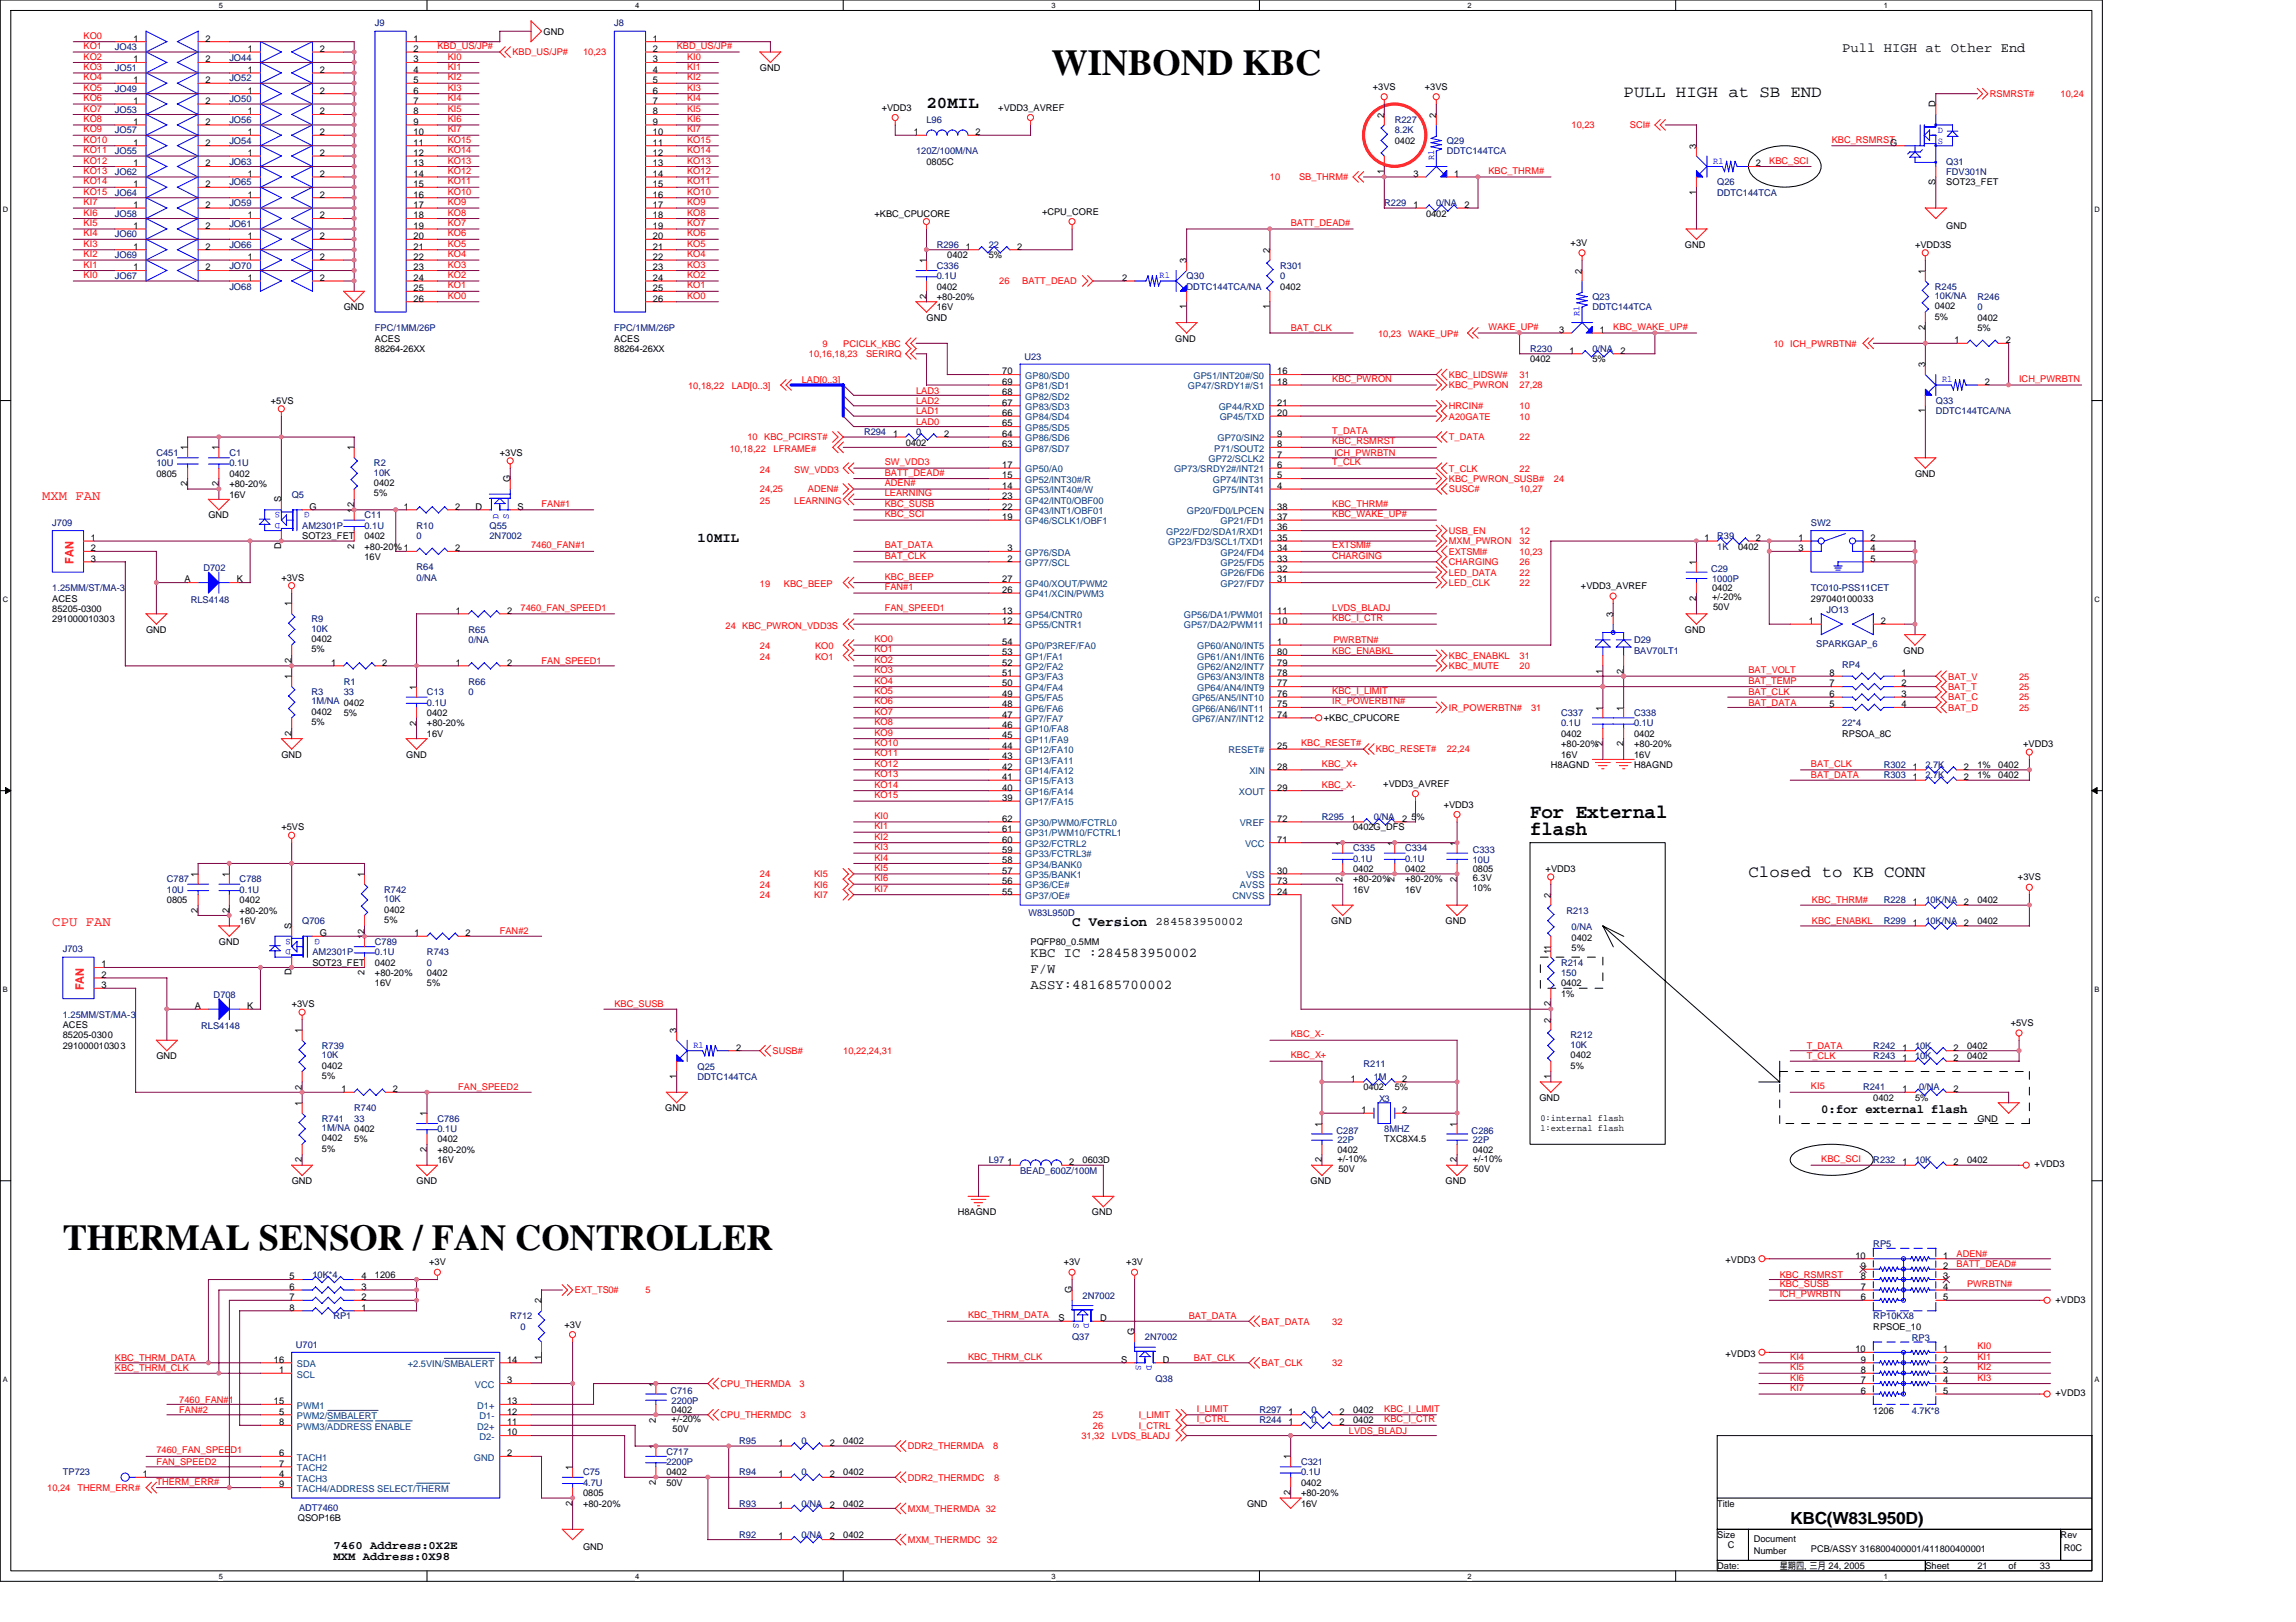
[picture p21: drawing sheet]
<svg xmlns="http://www.w3.org/2000/svg" width="297mm" height="210mm" viewBox="0 0 297 210" stroke-linecap="round" stroke-linejoin="round" font-family="sans-serif">
<defs><g id="words">
<g font-size="4.7">
<text x="136" y="9.7">WINBOND KBC</text>
<text x="8.1" y="161.8">THERMAL SENSOR / FAN CONTROLLER</text>
</g>
<g font-size="2.6">
<text x="197.9" y="105.8">For External</text>
<text x="197.9" y="108">flash</text>
</g>
<g font-size="2.2">
<text x="119.9" y="13.9">20MIL</text>
<text x="210.1" y="12.5">PULL HIGH at SB END</text>
<text x="226.2" y="113.5">Closed to KB CONN</text>
<text x="231.6" y="197.2">KBC(W83L950D)</text>
</g>
<g font-size="1.8">
<text x="238.3" y="6.8">Pull HIGH at Other End</text>
<text x="90.3" y="70.1">10MIL</text>
<text x="138.7" y="119.9">C Version</text>
<text x="133.3" y="123.9">KBC IC :284583950002</text>
<text x="133.3" y="125.9">F/W</text>
<text x="133.3" y="128">ASSY:481685700002</text>
</g>
<g font-size="1.8" fill="#f00">
<text x="5.4" y="64.7">MXM FAN</text>
<text x="6.8" y="119.8">CPU FAN</text>
</g>
<text font-size="1.6" x="235.6" y="144">0:for external flash</text>
<g font-size="1.5" fill="#f00">
<text x="9.5" y="73" transform="rotate(-90 9.5 73)">FAN</text>
<text x="10.9" y="128.2" transform="rotate(-90 10.9 128.2)">FAN</text>
</g>
<g font-size="1.5">
<text x="149.5" y="119.7">284583950002</text>
<text x="43.1" y="200.5">7460 Address:0X2E</text>
<text x="43.1" y="201.8">MXM Address:0X98</text>
</g>
<g font-size="1.2" fill="#f00">
<text x="10.8" y="5">KO0</text>
<text x="10.8" y="11.7">KO5</text>
<text x="10.8" y="9.1">KO3</text>
<text x="10.8" y="7.7">KO2</text>
<text x="10.8" y="6.3">KO1</text>
<text x="10.8" y="10.4">KO4</text>
<text x="56.6" y="6.3">KBD_US/JP#</text>
<text x="57.9" y="7.7">KI0</text>
<text x="57.9" y="10.4">KI2</text>
<text x="57.9" y="11.7">KI3</text>
<text x="57.9" y="9.1">KI1</text>
<text x="66.3" y="7.2">KBD_US/JP#</text>
<text x="75.4" y="7.2">10,23</text>
<text x="87.5" y="6.3">KBD_US/JP#</text>
<text x="88.9" y="7.7">KI0</text>
<text x="88.9" y="9.1">KI1</text>
<text x="88.9" y="10.4">KI2</text>
<text x="88.9" y="11.7">KI3</text>
<text x="10.8" y="17.1">KO9</text>
<text x="10.8" y="14.4">KO7</text>
<text x="10.8" y="15.8">KO8</text>
<text x="10.8" y="13.1">KO6</text>
<text x="57.9" y="15.8">KI6</text>
<text x="57.9" y="17.1">KI7</text>
<text x="57.9" y="13.1">KI4</text>
<text x="57.9" y="14.4">KI5</text>
<text x="88.9" y="13.1">KI4</text>
<text x="88.9" y="14.4">KI5</text>
<text x="88.9" y="15.8">KI6</text>
<text x="88.9" y="17.1">KI7</text>
<text x="203.3" y="16.6">10,23</text>
<text x="210.9" y="16.6">SCI#</text>
<text x="257.4" y="12.6">RSMRST#</text>
<text x="266.6" y="12.6">10,24</text>
<text x="10.8" y="23.9">KO14</text>
<text x="10.8" y="22.5">KO13</text>
<text x="10.8" y="19.8">KO11</text>
<text x="10.8" y="18.5">KO10</text>
<text x="10.8" y="21.2">KO12</text>
<text x="57.9" y="22.5">KO12</text>
<text x="57.9" y="19.8">KO14</text>
<text x="57.9" y="23.9">KO11</text>
<text x="57.9" y="18.5">KO15</text>
<text x="57.9" y="21.2">KO13</text>
<text x="88.9" y="18.5">KO15</text>
<text x="88.9" y="19.8">KO14</text>
<text x="88.9" y="21.2">KO13</text>
<text x="88.9" y="22.5">KO12</text>
<text x="88.9" y="23.9">KO11</text>
<text x="164.3" y="23.3">10</text>
<text x="168.1" y="23.3">SB_THRM#</text>
<text x="192.5" y="22.5">KBC_THRM#</text>
<text x="228.9" y="21.2">KBC_SCI</text>
<text x="237" y="18.5">KBC_RSMRST</text>
<text x="10.8" y="27.9">KI6</text>
<text x="10.8" y="26.5">KI7</text>
<text x="10.8" y="29.3">KI5</text>
<text x="10.8" y="25.2">KO15</text>
<text x="57.9" y="25.2">KO10</text>
<text x="57.9" y="26.5">KO9</text>
<text x="57.9" y="29.3">KO7</text>
<text x="57.9" y="27.9">KO8</text>
<text x="88.9" y="25.2">KO10</text>
<text x="88.9" y="26.5">KO9</text>
<text x="88.9" y="27.9">KO8</text>
<text x="88.9" y="29.3">KO7</text>
<text x="167" y="29.3">BATT_DEAD#</text>
<text x="10.8" y="36">KI0</text>
<text x="10.8" y="31.9">KI3</text>
<text x="10.8" y="33.3">KI2</text>
<text x="10.8" y="30.6">KI4</text>
<text x="10.8" y="34.6">KI1</text>
<text x="57.9" y="33.3">KO4</text>
<text x="57.9" y="36">KO2</text>
<text x="57.9" y="31.9">KO5</text>
<text x="57.9" y="34.6">KO3</text>
<text x="57.9" y="30.6">KO6</text>
<text x="88.9" y="30.6">KO6</text>
<text x="88.9" y="31.9">KO5</text>
<text x="88.9" y="33.3">KO4</text>
<text x="88.9" y="34.6">KO3</text>
<text x="88.9" y="36">KO2</text>
<text x="57.9" y="37.3">KO1</text>
<text x="57.9" y="38.7">KO0</text>
<text x="88.9" y="37.3">KO1</text>
<text x="88.9" y="38.7">KO0</text>
<text x="129.3" y="36.8">26</text>
<text x="132.2" y="36.8">BATT_DEAD</text>
<text x="104.6" y="46.2">10,16,18,23</text>
<text x="106.4" y="44.9">9</text>
<text x="109.1" y="44.9">PCICLK_KBC</text>
<text x="112.1" y="46.2">SERIRQ</text>
<text x="167" y="42.8">BAT_CLK</text>
<text x="178.3" y="43.6">10,23</text>
<text x="182.2" y="43.6">WAKE_UP#</text>
<text x="192.5" y="42.7">WAKE_UP#</text>
<text x="208.7" y="42.7">KBC_WAKE_UP#</text>
<text x="229.4" y="44.9">10 ICH_PWRBTN#</text>
<text x="89" y="50.4">10,18,22</text>
<text x="94.7" y="50.4">LAD[0..3]</text>
<text x="103.7" y="49.6">LAD[0..3]</text>
<text x="118.5" y="50.9">LAD3</text>
<text x="118.5" y="52.3">LAD2</text>
<text x="118.5" y="53.6">LAD1</text>
<text x="172.4" y="49.4">KBC_PWRON</text>
<text x="187.4" y="48.9">KBC_LIDSW#</text>
<text x="187.4" y="52.9">HRCIN#</text>
<text x="187.4" y="50.2">KBC_PWRON</text>
<text x="196.6" y="52.9">10</text>
<text x="196.6" y="48.9">31</text>
<text x="196.6" y="50.2">27,28</text>
<text x="261.2" y="49.4">ICH_PWRBTN</text>
<text x="94.4" y="58.5">10,18,22</text>
<text x="96.7" y="57">10 KBC_PCIRST#</text>
<text x="100.1" y="58.5">LFRAME#</text>
<text x="118.5" y="54.9">LAD0</text>
<text x="172.4" y="57.5">KBC_RSMRST</text>
<text x="172.4" y="56.2">T_DATA</text>
<text x="172.6" y="59">ICH_PWRBTN</text>
<text x="187.4" y="57">T_DATA</text>
<text x="187.4" y="54.3">A20GATE</text>
<text x="196.6" y="57">22</text>
<text x="196.6" y="54.3">10</text>
<text x="70.1" y="65.6">FAN#1</text>
<text x="98.3" y="63.7">24,25</text>
<text x="98.3" y="65.2">25</text>
<text x="98.3" y="61.2">24</text>
<text x="102.8" y="65.2">LEARNING</text>
<text x="102.8" y="61.2">SW_VDD3</text>
<text x="104.5" y="63.7">ADEN#</text>
<text x="114.5" y="61.6">BATT_DEAD#</text>
<text x="114.5" y="62.9">ADEN#</text>
<text x="114.5" y="65.6">KBC_SUSB</text>
<text x="114.5" y="60.2">SW_VDD3</text>
<text x="114.5" y="64.2">LEARNING</text>
<text x="172.4" y="65.6">KBC_THRM#</text>
<text x="172.4" y="60.2">T_CLK</text>
<text x="187.4" y="63.7">SUSC#</text>
<text x="187.4" y="61">T_CLK</text>
<text x="187.4" y="62.4">KBC_PWRON_SUSB#</text>
<text x="196.6" y="63.7">10,27</text>
<text x="196.6" y="61">22</text>
<text x="201" y="62.4">24</text>
<text x="68.7" y="71">7460_FAN#1</text>
<text x="114.5" y="66.9">KBC_SCI</text>
<text x="114.5" y="71">BAT_DATA</text>
<text x="172.4" y="71">EXTSMI#</text>
<text x="172.4" y="66.9">KBC_WAKE_UP#</text>
<text x="187.4" y="71.8">EXTSMI#</text>
<text x="187.4" y="69.1">USB_EN</text>
<text x="187.4" y="70.4">MXM_PWRON</text>
<text x="196.6" y="69.1">12</text>
<text x="196.6" y="70.4">32</text>
<text x="196.6" y="71.8">10,23</text>
<text x="98.3" y="76">19</text>
<text x="101.4" y="76">KBC_BEEP</text>
<text x="114.5" y="75">KBC_BEEP</text>
<text x="114.5" y="72.3">BAT_CLK</text>
<text x="114.5" y="76.4">FAN#1</text>
<text x="172.4" y="72.3">CHARGING</text>
<text x="187.4" y="75.8">LED_CLK</text>
<text x="187.4" y="74.5">LED_DATA</text>
<text x="187.4" y="73.1">CHARGING</text>
<text x="196.6" y="75.8">22</text>
<text x="196.6" y="74.5">22</text>
<text x="196.6" y="73.1">26</text>
<text x="67.3" y="79.1">7460_FAN_SPEED1</text>
<text x="93.9" y="81.3">24 KBC_PWRON_VDD3S</text>
<text x="113.1" y="83.1">KO0</text>
<text x="114.5" y="79.1">FAN_SPEED1</text>
<text x="172.4" y="80.4">KBC_I_CTR</text>
<text x="172.4" y="79.1">LVDS_BLADJ</text>
<text x="172.5" y="83.2">PWRBTN#</text>
<text x="70.1" y="85.9">FAN_SPEED1</text>
<text x="98.3" y="84">24</text>
<text x="98.3" y="85.4">24</text>
<text x="105.4" y="84">KO0</text>
<text x="105.4" y="85.4">KO1</text>
<text x="113.1" y="84.4">KO1</text>
<text x="113.1" y="85.8">KO2</text>
<text x="113.1" y="89.8">KO5</text>
<text x="113.1" y="88.5">KO4</text>
<text x="113.1" y="87.1">KO3</text>
<text x="172.4" y="84.6">KBC_ENABKL</text>
<text x="172.4" y="89.8">KBC_I_LIMIT</text>
<text x="187.4" y="86.6">KBC_MUTE</text>
<text x="187.4" y="85.2">KBC_ENABKL</text>
<text x="196.6" y="85.2">31</text>
<text x="196.6" y="86.6">20</text>
<text x="226.2" y="88.5">BAT_TEMP</text>
<text x="226.2" y="87.1">BAT_VOLT</text>
<text x="226.2" y="90">BAT_CLK</text>
<text x="252" y="89.3">BAT_T</text>
<text x="252" y="87.9">BAT_V</text>
<text x="261.2" y="87.9">25</text>
<text x="261.2" y="89.3">25</text>
<text x="113.1" y="92.5">KO7</text>
<text x="113.1" y="93.9">KO8</text>
<text x="113.1" y="91.2">KO6</text>
<text x="113.1" y="95.2">KO9</text>
<text x="172.4" y="91.2">IR_POWERBTN#</text>
<text x="187.4" y="92">IR_POWERBTN#</text>
<text x="198.1" y="92">31</text>
<text x="226.2" y="91.3">BAT_DATA</text>
<text x="252" y="92">BAT_D</text>
<text x="252" y="90.6">BAT_C</text>
<text x="261.2" y="92">25</text>
<text x="261.2" y="90.6">25</text>
<text x="113.1" y="97.9">KO11</text>
<text x="113.1" y="96.6">KO10</text>
<text x="113.1" y="99.3">KO12</text>
<text x="113.1" y="101.9">KO14</text>
<text x="113.1" y="100.6">KO13</text>
<text x="168.3" y="96.6">KBC_RESET#</text>
<text x="171" y="99.3">KBC_X+</text>
<text x="171" y="101.9">KBC_X-</text>
<text x="178" y="97.4">KBC_RESET#</text>
<text x="187.2" y="97.4">22,24</text>
<text x="234.3" y="100.7">BAT_DATA</text>
<text x="234.3" y="99.3">BAT_CLK</text>
<text x="113.1" y="107.3">KI1</text>
<text x="113.1" y="103.3">KO15</text>
<text x="113.1" y="106">KI0</text>
<text x="98.3" y="113.5">24</text>
<text x="105.3" y="113.5">KI5</text>
<text x="113.1" y="112.7">KI5</text>
<text x="113.1" y="110">KI3</text>
<text x="113.1" y="111.4">KI4</text>
<text x="113.1" y="108.7">KI2</text>
<text x="98.3" y="116.2">24</text>
<text x="98.3" y="114.9">24</text>
<text x="105.3" y="116.2">KI7</text>
<text x="105.3" y="114.9">KI6</text>
<text x="113.1" y="115.4">KI7</text>
<text x="113.1" y="114">KI6</text>
<text x="234.4" y="119.6">KBC_ENABKL</text>
<text x="234.4" y="116.9">KBC_THRM#</text>
<text x="64.7" y="120.9">FAN#2</text>
<text x="79.5" y="130.3">KBC_SUSB</text>
<text x="99.9" y="136.4">SUSB#</text>
<text x="109.1" y="136.4">10,22,24,31</text>
<text x="167" y="136.9">KBC_X+</text>
<text x="167" y="134.2">KBC_X-</text>
<text x="233.7" y="137.1">T_CLK</text>
<text x="233.7" y="135.7">T_DATA</text>
<text x="59.3" y="141.1">FAN_SPEED2</text>
<text x="234.3" y="141">KI5</text>
<text x="235.6" y="150.4">KBC_SCI</text>
<text x="74.4" y="167.4">EXT_TS0#</text>
<text x="83.5" y="167.4">5</text>
<text x="230.2" y="165.4">KBC_RSMRST</text>
<text x="230.2" y="166.6">KBC_SUSB</text>
<text x="230.2" y="167.9">ICH_PWRBTN</text>
<text x="253.1" y="162.6">ADEN#</text>
<text x="253.1" y="164">BATT_DEAD#</text>
<text x="254.5" y="166.6">PWRBTN#</text>
<text x="125.2" y="170.6">KBC_THRM_DATA</text>
<text x="153.8" y="170.7">BAT_DATA</text>
<text x="163.2" y="171.4">BAT_DATA</text>
<text x="172.4" y="171.4">32</text>
<text x="14.9" y="176.1">KBC_THRM_DATA</text>
<text x="14.9" y="177.5">KBC_THRM_CLK</text>
<text x="93.2" y="179.5">CPU_THERMDA</text>
<text x="103.4" y="179.5">3</text>
<text x="125.2" y="176">KBC_THRM_CLK</text>
<text x="154.5" y="176.1">BAT_CLK</text>
<text x="163.2" y="176.8">BAT_CLK</text>
<text x="172.4" y="176.8">32</text>
<text x="231.6" y="176">KI4</text>
<text x="231.6" y="177.3">KI5</text>
<text x="231.6" y="178.7">KI6</text>
<text x="255.8" y="174.6">KI0</text>
<text x="255.8" y="176">KI1</text>
<text x="255.8" y="178.7">KI3</text>
<text x="255.8" y="177.3">KI2</text>
<text x="23.2" y="181.5">7460_FAN#1</text>
<text x="23.2" y="182.8">FAN#2</text>
<text x="93.2" y="183.5">CPU_THERMDC</text>
<text x="103.6" y="183.5">3</text>
<text x="141.4" y="184.9">26</text>
<text x="141.4" y="183.5">25</text>
<text x="147.3" y="184.9">I_CTRL</text>
<text x="147.3" y="183.5">I_LIMIT</text>
<text x="154.9" y="184.1">I_CTRL</text>
<text x="154.9" y="182.7">I_LIMIT</text>
<text x="174.5" y="185.5">LVDS_BLADJ</text>
<text x="179.1" y="184.1">KBC_I_CTR</text>
<text x="179.1" y="182.7">KBC_I_LIMIT</text>
<text x="231.6" y="180">KI7</text>
<text x="20.2" y="188.1">7460_FAN_SPEED1</text>
<text x="20.2" y="189.6">FAN_SPEED2</text>
<text x="117.4" y="187.6">DDR2_THERMDA</text>
<text x="117.4" y="191.6">DDR2_THERMDC</text>
<text x="128.5" y="187.6">8</text>
<text x="128.6" y="191.6">8</text>
<text x="139.9" y="186.2">31,32</text>
<text x="143.8" y="186.2">LVDS_BLADJ</text>
<text x="6.1" y="192.9">10,24</text>
<text x="10" y="192.9">THERM_ERR#</text>
<text x="20.2" y="192.1">THERM_ERR#</text>
<text x="117.4" y="195.6">MXM_THERMDA 32</text>
<text x="117.4" y="199.7">MXM_THERMDC 32</text>
</g>
<g font-size="1.2">
<text x="17.3" y="5.4">1</text>
<text x="26.6" y="5.4">2</text>
<text x="53.5" y="5.4">1</text>
<text x="70.3" y="4.5">GND</text>
<text x="84.5" y="5.4">1</text>
<text x="17.3" y="10.8">1</text>
<text x="17.3" y="8.1">1</text>
<text x="26.6" y="10.8">2</text>
<text x="26.6" y="8.1">2</text>
<text x="32.1" y="6.7">1</text>
<text x="32.1" y="9.4">1</text>
<text x="41.4" y="6.7">2</text>
<text x="41.4" y="9.4">2</text>
<text x="53.5" y="6.7">2</text>
<text x="53.5" y="8.1">3</text>
<text x="53.5" y="9.4">4</text>
<text x="53.5" y="10.8">5</text>
<text x="84.5" y="6.7">2</text>
<text x="84.5" y="8.1">3</text>
<text x="84.5" y="9.4">4</text>
<text x="84.5" y="10.8">5</text>
<text x="98.3" y="9.2">GND</text>
<text x="177.6" y="11.6">+3VS</text>
<text x="184.3" y="11.6">+3VS</text>
<text x="17.3" y="13.4">1</text>
<text x="17.3" y="16.2">1</text>
<text x="26.6" y="13.4">2</text>
<text x="26.6" y="16.2">2</text>
<text x="32.1" y="12.1">1</text>
<text x="32.1" y="14.8">1</text>
<text x="32.1" y="17.5">1</text>
<text x="41.4" y="12.1">2</text>
<text x="41.4" y="14.8">2</text>
<text x="41.4" y="17.5">2</text>
<text x="53.5" y="12.1">6</text>
<text x="53.5" y="13.4">7</text>
<text x="53.5" y="14.8">8</text>
<text x="53.5" y="16.2">9</text>
<text x="53.5" y="17.5">10</text>
<text x="84.5" y="12.1">6</text>
<text x="84.5" y="13.4">7</text>
<text x="84.5" y="14.8">8</text>
<text x="84.5" y="16.2">9</text>
<text x="84.5" y="17.5">10</text>
<text x="114.1" y="14.3">+VDD3</text>
<text x="118.2" y="17.5">1</text>
<text x="126.2" y="17.5">2</text>
<text x="129.2" y="14.3">+VDD3_AVREF</text>
<text x="179.1" y="15.2" transform="rotate(-90 179.1 15.2)">2</text>
<text x="185.8" y="15.2" transform="rotate(-90 185.8 15.2)">2</text>
<text x="250.4" y="13.9" transform="rotate(-90 250.4 13.9)">D</text>
<text x="17.3" y="18.8">1</text>
<text x="17.3" y="21.5">1</text>
<text x="26.6" y="18.8">2</text>
<text x="26.6" y="21.5">2</text>
<text x="32.1" y="22.9">1</text>
<text x="32.1" y="20.2">1</text>
<text x="41.4" y="22.9">2</text>
<text x="41.4" y="20.2">2</text>
<text x="53.5" y="18.8">11</text>
<text x="53.5" y="20.2">12</text>
<text x="53.5" y="21.5">13</text>
<text x="53.5" y="22.9">14</text>
<text x="84.5" y="18.8">11</text>
<text x="84.5" y="20.2">12</text>
<text x="84.5" y="21.5">13</text>
<text x="84.5" y="22.9">14</text>
<text x="119.9" y="21.3">0805C</text>
<text x="179.1" y="22.5" transform="rotate(-90 179.1 22.5)">1</text>
<text x="180.4" y="18.6">0402</text>
<text x="182.9" y="22.9">3</text>
<text x="188.1" y="22.9">1</text>
<text x="219.5" y="19.2" transform="rotate(-90 219.5 19.2)">3</text>
<text x="227.2" y="21.5">2</text>
<text x="244.5" y="18.8">G</text>
<text x="250.4" y="23.9" transform="rotate(-90 250.4 23.9)">S</text>
<text x="17.3" y="24.2">1</text>
<text x="17.3" y="29.6">1</text>
<text x="17.3" y="26.9">1</text>
<text x="26.6" y="24.2">2</text>
<text x="26.6" y="29.6">2</text>
<text x="26.6" y="26.9">2</text>
<text x="32.1" y="28.3">1</text>
<text x="32.1" y="25.6">1</text>
<text x="41.4" y="28.3">2</text>
<text x="41.4" y="25.6">2</text>
<text x="53.5" y="24.2">15</text>
<text x="53.5" y="25.6">16</text>
<text x="53.5" y="26.9">17</text>
<text x="53.5" y="28.3">18</text>
<text x="53.5" y="29.6">19</text>
<text x="84.5" y="24.2">15</text>
<text x="84.5" y="25.6">16</text>
<text x="84.5" y="26.9">17</text>
<text x="84.5" y="28.3">18</text>
<text x="84.5" y="29.6">19</text>
<text x="113.1" y="28">+KBC_CPUCORE</text>
<text x="134.8" y="27.8">+CPU_CORE</text>
<text x="182.9" y="26.9">1</text>
<text x="184.5" y="28">0402</text>
<text x="189.5" y="26.9">2</text>
<text x="219.5" y="25.3" transform="rotate(-90 219.5 25.3)">1</text>
<text x="251.8" y="29.7">GND</text>
<text x="251.8" y="24">SOT23_FET</text>
<text x="17.3" y="35">1</text>
<text x="17.3" y="32.3">1</text>
<text x="26.6" y="35">2</text>
<text x="26.6" y="32.3">2</text>
<text x="32.1" y="33.6">1</text>
<text x="32.1" y="30.9">1</text>
<text x="41.4" y="33.6">2</text>
<text x="41.4" y="30.9">2</text>
<text x="53.5" y="30.9">20</text>
<text x="53.5" y="32.3">21</text>
<text x="53.5" y="33.6">22</text>
<text x="53.5" y="35">23</text>
<text x="84.5" y="30.9">20</text>
<text x="84.5" y="32.3">21</text>
<text x="84.5" y="33.6">22</text>
<text x="84.5" y="35">23</text>
<text x="119.8" y="34.1" transform="rotate(-90 119.8 34.1)">1</text>
<text x="122.6" y="33.4">0402</text>
<text x="125" y="32.3">1</text>
<text x="127.9" y="33.4">5%</text>
<text x="131.6" y="32.3">2</text>
<text x="153.5" y="34.1" transform="rotate(-90 153.5 34.1)">3</text>
<text x="164.3" y="32.7" transform="rotate(-90 164.3 32.7)">2</text>
<text x="203.2" y="31.8">+3V</text>
<text x="204.7" y="35.4" transform="rotate(-90 204.7 35.4)">2</text>
<text x="218" y="32.1">GND</text>
<text x="247.8" y="32.1">+VDD3S</text>
<text x="249.1" y="35.4" transform="rotate(-90 249.1 35.4)">1</text>
<text x="32.1" y="36.3">1</text>
<text x="41.4" y="36.3">2</text>
<text x="44.5" y="40.2">GND</text>
<text x="53.5" y="36.3">24</text>
<text x="53.5" y="37.7">25</text>
<text x="53.5" y="39">26</text>
<text x="84.5" y="36.3">24</text>
<text x="84.5" y="37.7">25</text>
<text x="84.5" y="39">26</text>
<text x="119.8" y="38.7" transform="rotate(-90 119.8 38.7)">2</text>
<text x="119.9" y="41.5">GND</text>
<text x="121.2" y="37.5">0402</text>
<text x="121.2" y="40.2">16V</text>
<text x="121.2" y="38.8">+80-20%</text>
<text x="145.2" y="36.3">2</text>
<text x="153.5" y="40" transform="rotate(-90 153.5 40)">1</text>
<text x="164.3" y="40" transform="rotate(-90 164.3 40)">1</text>
<text x="165.6" y="37.5">0402</text>
<text x="250.3" y="40">0402</text>
<text x="250.3" y="41.4">5%</text>
<text x="255.8" y="41.5">0402</text>
<text x="48.5" y="44.2">ACES</text>
<text x="48.5" y="45.5">88264-26XX</text>
<text x="79.5" y="44.2">ACES</text>
<text x="79.5" y="45.5">88264-26XX</text>
<text x="152" y="44.2">GND</text>
<text x="197.9" y="46.9">0402</text>
<text x="201.7" y="43.1">3</text>
<text x="203" y="45.8">1</text>
<text x="206" y="46.9">5%</text>
<text x="207" y="43.1">1</text>
<text x="209.7" y="45.8">2</text>
<text x="249.1" y="47.5" transform="rotate(-90 249.1 47.5)">3</text>
<text x="249.1" y="42.7" transform="rotate(-90 249.1 42.7)">2</text>
<text x="252.9" y="44.4">1</text>
<text x="255.8" y="42.8">5%</text>
<text x="259.5" y="44.4">2</text>
<text x="35" y="52.3">+5VS</text>
<text x="129.7" y="48.5">70</text>
<text x="129.7" y="49.8">69</text>
<text x="129.7" y="51.1">68</text>
<text x="129.7" y="52.5">67</text>
<text x="129.7" y="53.8">66</text>
<text x="165.2" y="53.8">20</text>
<text x="165.2" y="52.5">21</text>
<text x="165.2" y="48.5">16</text>
<text x="165.2" y="49.8">18</text>
<text x="249.1" y="53.5" transform="rotate(-90 249.1 53.5)">1</text>
<text x="256.8" y="49.8">2</text>
<text x="24.3" y="58.3" transform="rotate(-90 24.3 58.3)">1</text>
<text x="28.3" y="58.3" transform="rotate(-90 28.3 58.3)">1</text>
<text x="45.8" y="58.3" transform="rotate(-90 45.8 58.3)">1</text>
<text x="64.7" y="59">+3VS</text>
<text x="115.5" y="56.5">1</text>
<text x="117.2" y="57.7">0402</text>
<text x="122.1" y="56.5">2</text>
<text x="129.7" y="55.2">65</text>
<text x="129.7" y="56.5">64</text>
<text x="129.7" y="57.9">63</text>
<text x="165.2" y="56.5">9</text>
<text x="165.2" y="57.9">8</text>
<text x="165.2" y="59.2">7</text>
<text x="20.2" y="61.7">0805</text>
<text x="24.3" y="62.9" transform="rotate(-90 24.3 62.9)">2</text>
<text x="28.3" y="62.9" transform="rotate(-90 28.3 62.9)">2</text>
<text x="29.7" y="61.7">0402</text>
<text x="29.7" y="64.4">16V</text>
<text x="29.7" y="63">+80-20%</text>
<text x="36.4" y="65" transform="rotate(-90 36.4 65)">S</text>
<text x="45.8" y="65.6" transform="rotate(-90 45.8 65.6)">2</text>
<text x="48.4" y="62.9">0402</text>
<text x="48.4" y="64.2">5%</text>
<text x="52.3" y="66">1</text>
<text x="58.9" y="66">2</text>
<text x="61.5" y="66">D</text>
<text x="66" y="62.3" transform="rotate(-90 66 62.3)">G</text>
<text x="67" y="66">S</text>
<text x="129.7" y="60.6">17</text>
<text x="129.7" y="61.9">15</text>
<text x="129.7" y="63.3">14</text>
<text x="129.7" y="64.6">23</text>
<text x="129.7" y="66">22</text>
<text x="165.2" y="66">38</text>
<text x="165.2" y="60.6">6</text>
<text x="165.2" y="61.9">5</text>
<text x="165.2" y="63.3">4</text>
<text x="247.8" y="61.7">GND</text>
<text x="11.8" y="70">1</text>
<text x="11.8" y="71.3">2</text>
<text x="27" y="67.1">GND</text>
<text x="36.4" y="71" transform="rotate(-90 36.4 71)">D</text>
<text x="39.1" y="69.8">SOT23_FET</text>
<text x="45.8" y="71" transform="rotate(-90 45.8 71)">2</text>
<text x="45.8" y="66.4" transform="rotate(-90 45.8 66.4)">1</text>
<text x="47.2" y="69.8">0402</text>
<text x="47.2" y="71.1">+80-20% 1</text>
<text x="58.9" y="71.3">2</text>
<text x="129.7" y="67.3">19</text>
<text x="130.3" y="71.3">3</text>
<text x="165.2" y="71.3">34</text>
<text x="165.2" y="70">35</text>
<text x="165.2" y="68.6">36</text>
<text x="165.2" y="67.3">37</text>
<text x="220.5" y="70">1</text>
<text x="224.9" y="71.1">0402</text>
<text x="227.2" y="70">2</text>
<text x="232.7" y="70">1</text>
<text x="232.7" y="71.3">3</text>
<text x="242" y="70">2</text>
<text x="242" y="71.3">4</text>
<text x="6.8" y="77.9">ACES</text>
<text x="11.8" y="72.7">3</text>
<text x="23.9" y="75.4">A</text>
<text x="30.6" y="75.4">K</text>
<text x="36.4" y="75.1">+3VS</text>
<text x="47.2" y="72.5">16V</text>
<text x="129.7" y="75.4">27</text>
<text x="129.7" y="76.7">26</text>
<text x="130.3" y="72.7">2</text>
<text x="165.2" y="75.4">31</text>
<text x="165.2" y="74">32</text>
<text x="165.2" y="72.7">33</text>
<text x="204.5" y="76.2">+VDD3_AVREF</text>
<text x="219.5" y="77.7" transform="rotate(-90 219.5 77.7)">2</text>
<text x="219.5" y="73.1" transform="rotate(-90 219.5 73.1)">1</text>
<text x="221.5" y="76.5">0402</text>
<text x="221.5" y="77.7">+/-20%</text>
<text x="234.3" y="77.9">297040100033</text>
<text x="242" y="72.7">5</text>
<text x="6.8" y="79.2">85205-0300</text>
<text x="6.8" y="80.5">291000010303</text>
<text x="18.9" y="81.9">GND</text>
<text x="37.7" y="78.5" transform="rotate(-90 37.7 78.5)">1</text>
<text x="40.3" y="83.1">0402</text>
<text x="59" y="79.4">1</text>
<text x="65.6" y="79.4">2</text>
<text x="129.7" y="79.4">13</text>
<text x="129.7" y="80.8">12</text>
<text x="129.7" y="83.5">54</text>
<text x="165.2" y="83.5">1</text>
<text x="165.2" y="79.4">11</text>
<text x="165.2" y="80.8">10</text>
<text x="208.7" y="79.8" transform="rotate(-90 208.7 79.8)">3</text>
<text x="218" y="81.9">GND</text>
<text x="221.6" y="78.9">50V</text>
<text x="234" y="80.8">1</text>
<text x="243.3" y="80.8">2</text>
<text x="37.7" y="87.9" transform="rotate(-90 37.7 87.9)">1</text>
<text x="37.7" y="85.8" transform="rotate(-90 37.7 85.8)">2</text>
<text x="40.3" y="84.4">5%</text>
<text x="42.8" y="86.1">1</text>
<text x="49.5" y="86.1">2</text>
<text x="53.9" y="89.3" transform="rotate(-90 53.9 89.3)">1</text>
<text x="59" y="86.1">1</text>
<text x="65.6" y="86.1">2</text>
<text x="129.7" y="84.8">53</text>
<text x="129.7" y="86.1">52</text>
<text x="129.7" y="87.5">51</text>
<text x="129.7" y="88.8">50</text>
<text x="165.2" y="84.8">80</text>
<text x="165.2" y="86.1">79</text>
<text x="165.2" y="87.5">78</text>
<text x="165.2" y="88.8">77</text>
<text x="207.3" y="87.2" transform="rotate(-90 207.3 87.2)">1</text>
<text x="210" y="87.2" transform="rotate(-90 210 87.2)">2</text>
<text x="236.7" y="87.5">8</text>
<text x="236.7" y="88.8">7</text>
<text x="246" y="87.5">1</text>
<text x="246" y="88.8">2</text>
<text x="246.3" y="84.6">GND</text>
<text x="37.7" y="95.2" transform="rotate(-90 37.7 95.2)">2</text>
<text x="40.3" y="92.5">0402</text>
<text x="40.3" y="93.9">5%</text>
<text x="44.5" y="92.6">5%</text>
<text x="53.9" y="93.9" transform="rotate(-90 53.9 93.9)">2</text>
<text x="55.2" y="92.6">0402</text>
<text x="55.2" y="95.3">16V</text>
<text x="55.2" y="94">+80-20%</text>
<text x="129.7" y="90.2">49</text>
<text x="129.7" y="91.5">48</text>
<text x="129.7" y="92.9">47</text>
<text x="129.7" y="94.2">46</text>
<text x="129.7" y="95.6">45</text>
<text x="165.2" y="90.2">76</text>
<text x="165.2" y="91.5">75</text>
<text x="165.2" y="92.9">74</text>
<text x="171.3" y="93.3">+KBC_CPUCORE</text>
<text x="202" y="95.3">0402</text>
<text x="207.3" y="91.9" transform="rotate(-90 207.3 91.9)">1</text>
<text x="210" y="91.9" transform="rotate(-90 210 91.9)">1</text>
<text x="211.4" y="95.3">0402</text>
<text x="236.7" y="90.2">6</text>
<text x="236.7" y="91.5">5</text>
<text x="238.3" y="95.3">RPSOA_8C</text>
<text x="246" y="90.2">3</text>
<text x="246" y="91.5">4</text>
<text x="36.4" y="98">GND</text>
<text x="52.6" y="98">GND</text>
<text x="129.7" y="96.9">44</text>
<text x="129.7" y="98.3">43</text>
<text x="129.7" y="99.6">42</text>
<text x="129.7" y="100.9">41</text>
<text x="165.2" y="96.9">25</text>
<text x="165.2" y="99.6">28</text>
<text x="179" y="101.8">+VDD3_AVREF</text>
<text x="200.6" y="99.4">H8AGND</text>
<text x="202" y="98">16V</text>
<text x="202" y="96.7">+80-20%</text>
<text x="207.3" y="96.6" transform="rotate(-90 207.3 96.6)">2</text>
<text x="210" y="96.6" transform="rotate(-90 210 96.6)">2</text>
<text x="211.4" y="99.4">H8AGND</text>
<text x="211.4" y="98">16V</text>
<text x="211.4" y="96.7">+80-20%</text>
<text x="247.5" y="100.9">1</text>
<text x="247.5" y="99.6">1</text>
<text x="254.1" y="100.9">2</text>
<text x="254.1" y="99.6">2</text>
<text x="255.8" y="100.7">1%</text>
<text x="255.8" y="99.4">1%</text>
<text x="258.5" y="100.7">0402</text>
<text x="258.5" y="99.4">0402</text>
<text x="261.7" y="96.7">+VDD3</text>
<text x="36.4" y="107.5">+5VS</text>
<text x="129.7" y="102.3">40</text>
<text x="129.7" y="103.7">39</text>
<text x="129.7" y="106.3">62</text>
<text x="129.7" y="107.7">61</text>
<text x="165.2" y="102.3">29</text>
<text x="165.2" y="106.3">72</text>
<text x="174.8" y="106.3">1</text>
<text x="175" y="107.5">0402G_DFS</text>
<text x="181.4" y="106.3">2</text>
<text x="182.6" y="106.1">5%</text>
<text x="186.8" y="104.5">+VDD3</text>
<text x="25.6" y="113.5" transform="rotate(-90 25.6 113.5)">1</text>
<text x="29.7" y="113.5" transform="rotate(-90 29.7 113.5)">1</text>
<text x="47.1" y="113.5" transform="rotate(-90 47.1 113.5)">1</text>
<text x="129.7" y="109">60</text>
<text x="129.7" y="110.4">59</text>
<text x="129.7" y="111.7">58</text>
<text x="129.7" y="113.1">57</text>
<text x="165.2" y="113.1">30</text>
<text x="165.2" y="109">71</text>
<text x="173.7" y="109.5" transform="rotate(-90 173.7 109.5)">1</text>
<text x="175" y="112.8">0402</text>
<text x="180.4" y="109.5" transform="rotate(-90 180.4 109.5)">1</text>
<text x="181.8" y="112.8">0402</text>
<text x="188.5" y="109.5" transform="rotate(-90 188.5 109.5)">1</text>
<text x="190.5" y="112.8">0805</text>
<text x="200" y="112.8">+VDD3</text>
<text x="261.1" y="113.9">+3VS</text>
<text x="21.6" y="116.9">0805</text>
<text x="25.6" y="118.1" transform="rotate(-90 25.6 118.1)">2</text>
<text x="29.7" y="118.1" transform="rotate(-90 29.7 118.1)">2</text>
<text x="31" y="116.9">0402</text>
<text x="31" y="119.6">16V</text>
<text x="31" y="118.2">+80-20%</text>
<text x="49.7" y="118.1">0402</text>
<text x="49.7" y="119.4">5%</text>
<text x="129.7" y="115.8">55</text>
<text x="129.7" y="114.4">56</text>
<text x="165.2" y="115.8">24</text>
<text x="165.2" y="114.4">73</text>
<text x="172.2" y="119.6">GND</text>
<text x="173.7" y="114.1" transform="rotate(-90 173.7 114.1)">2</text>
<text x="175" y="115.5">16V</text>
<text x="175" y="114.2">+80-20%</text>
<text x="180.4" y="114.1" transform="rotate(-90 180.4 114.1)">2</text>
<text x="181.8" y="115.5">16V</text>
<text x="181.8" y="114.2">+80-20%</text>
<text x="187" y="119.6">GND</text>
<text x="188.5" y="114.1" transform="rotate(-90 188.5 114.1)">2</text>
<text x="190.5" y="114">6.3V</text>
<text x="190.5" y="115.3">10%</text>
<text x="200.6" y="116.2" transform="rotate(-90 200.6 116.2)">2</text>
<text x="247.5" y="117.1">1</text>
<text x="247.5" y="119.8">1</text>
<text x="254.1" y="117.1">2</text>
<text x="254.1" y="119.8">2</text>
<text x="255.8" y="116.9">0402</text>
<text x="255.8" y="119.6">0402</text>
<text x="13.1" y="125.2">1</text>
<text x="28.3" y="122.3">GND</text>
<text x="37.7" y="120.2" transform="rotate(-90 37.7 120.2)">S</text>
<text x="40.4" y="125">SOT23_FET</text>
<text x="47.1" y="121.6" transform="rotate(-90 47.1 121.6)">1</text>
<text x="47.1" y="120.8" transform="rotate(-90 47.1 120.8)">2</text>
<text x="48.5" y="125">0402</text>
<text x="53.6" y="121.1">1</text>
<text x="60.2" y="121.1">2</text>
<text x="133.3" y="122.3">PQFP80_0.5MM</text>
<text x="200.6" y="123.5" transform="rotate(-90 200.6 123.5)">11</text>
<text x="203.3" y="121.7">0402</text>
<text x="203.3" y="123.1">5%</text>
<text x="13.1" y="126.5">2</text>
<text x="13.1" y="127.9">3</text>
<text x="25.2" y="130.6">A</text>
<text x="32" y="130.6">K</text>
<text x="37.7" y="126.2" transform="rotate(-90 37.7 126.2)">D</text>
<text x="37.7" y="130.3">+3VS</text>
<text x="47.1" y="126.2" transform="rotate(-90 47.1 126.2)">2</text>
<text x="48.5" y="127.7">16V</text>
<text x="48.5" y="126.3">+80-20%</text>
<text x="55.2" y="126.3">0402</text>
<text x="55.2" y="127.7">5%</text>
<text x="200.6" y="130.2" transform="rotate(-90 200.6 130.2)">2</text>
<text x="202" y="127.7">0402</text>
<text x="202" y="129">1%</text>
<text x="8.1" y="133">ACES</text>
<text x="8.1" y="134.4">85205-0300</text>
<text x="8.1" y="135.7">291000010303</text>
<text x="20.2" y="137.1">GND</text>
<text x="39.1" y="133.7" transform="rotate(-90 39.1 133.7)">1</text>
<text x="87.5" y="133.7" transform="rotate(-90 87.5 133.7)">3</text>
<text x="95.2" y="136">2</text>
<text x="200.6" y="132.3" transform="rotate(-90 200.6 132.3)">2</text>
<text x="203.2" y="136.9">0402</text>
<text x="246.1" y="136">1</text>
<text x="246.1" y="137.3">1</text>
<text x="252.7" y="136">2</text>
<text x="252.7" y="137.3">2</text>
<text x="254.5" y="135.7">0402</text>
<text x="254.5" y="137.1">0402</text>
<text x="260.1" y="132.8">+5VS</text>
<text x="39.1" y="143.1" transform="rotate(-90 39.1 143.1)">1</text>
<text x="39.1" y="141" transform="rotate(-90 39.1 141)">2</text>
<text x="41.7" y="138.3">0402</text>
<text x="41.7" y="139.6">5%</text>
<text x="44.2" y="141.3">1</text>
<text x="50.8" y="141.3">2</text>
<text x="86.1" y="143.8">GND</text>
<text x="87.5" y="139.7" transform="rotate(-90 87.5 139.7)">1</text>
<text x="174.8" y="140">1</text>
<text x="176.4" y="141.1">0402</text>
<text x="180.4" y="141.1">5%</text>
<text x="181.4" y="140">2</text>
<text x="199.2" y="142.5">GND</text>
<text x="200.6" y="139.7" transform="rotate(-90 200.6 139.7)">1</text>
<text x="203.2" y="138.3">5%</text>
<text x="242.4" y="142.5">0402</text>
<text x="246.1" y="141.3">1</text>
<text x="247.8" y="142.5">5%</text>
<text x="252.7" y="141.3">2</text>
<text x="41.7" y="147.7">0402</text>
<text x="41.7" y="149.1">5%</text>
<text x="45.8" y="147.8">5%</text>
<text x="55.2" y="149.1" transform="rotate(-90 55.2 149.1)">2</text>
<text x="55.2" y="144.4" transform="rotate(-90 55.2 144.4)">1</text>
<text x="56.6" y="147.8">0402</text>
<text x="56.6" y="149.2">+80-20%</text>
<text x="171" y="145.8" transform="rotate(-90 171 145.8)">1</text>
<text x="173" y="149.2">0402</text>
<text x="176.1" y="144">1</text>
<text x="179.1" y="147.8">TXC8X4.5</text>
<text x="181.4" y="144">2</text>
<text x="188.5" y="145.8" transform="rotate(-90 188.5 145.8)">1</text>
<text x="190.5" y="149.2">0402</text>
<text x="199.3" y="146.4">1:external flash</text>
<text x="199.3" y="145">0:internal flash</text>
<text x="255.8" y="145.2">GND</text>
<text x="37.7" y="153.2">GND</text>
<text x="39.1" y="150.4" transform="rotate(-90 39.1 150.4)">2</text>
<text x="53.9" y="153.2">GND</text>
<text x="56.6" y="150.5">16V</text>
<text x="130.3" y="150.8">1</text>
<text x="138.3" y="150.8">2</text>
<text x="140.1" y="150.5">0603D</text>
<text x="169.5" y="153.2">GND</text>
<text x="171" y="150.4" transform="rotate(-90 171 150.4)">2</text>
<text x="173" y="150.4">+/-10%</text>
<text x="173.2" y="151.6">50V</text>
<text x="187" y="153.2">GND</text>
<text x="188.5" y="150.4" transform="rotate(-90 188.5 150.4)">2</text>
<text x="190.5" y="150.4">+/-10%</text>
<text x="190.7" y="151.6">50V</text>
<text x="246.1" y="150.8">1</text>
<text x="252.7" y="150.8">2</text>
<text x="254.5" y="150.5">0402</text>
<text x="263.2" y="151.1">+VDD3</text>
<text x="123.9" y="157.3">H8AGND</text>
<text x="141.3" y="157.3">GND</text>
<text x="37.5" y="166.9">6</text>
<text x="37.5" y="165.6">5</text>
<text x="46.8" y="166.9">3</text>
<text x="46.8" y="165.6">4</text>
<text x="48.5" y="165.4">1206</text>
<text x="55.5" y="163.7">+3V</text>
<text x="137.6" y="163.7">+3V</text>
<text x="138.7" y="167.3" transform="rotate(-90 138.7 167.3)">G</text>
<text x="145.7" y="163.7">+3V</text>
<text x="223.2" y="163.5">+VDD3</text>
<text x="240" y="162.9">10</text>
<text x="240.7" y="166.9">7</text>
<text x="240.7" y="165.6">8</text>
<text x="240.7" y="164.2">9</text>
<text x="251.4" y="162.9">1</text>
<text x="251.4" y="164.2">2</text>
<text x="251.4" y="165.6">3</text>
<text x="251.4" y="166.9">4</text>
<text x="37.5" y="169.6">8</text>
<text x="37.5" y="168.3">7</text>
<text x="46.8" y="169.6">1</text>
<text x="46.8" y="168.3">2</text>
<text x="70" y="168.7" transform="rotate(-90 70 168.7)">2</text>
<text x="73" y="171.8">+3V</text>
<text x="136.9" y="171">S</text>
<text x="142.3" y="171">D</text>
<text x="146.8" y="172.7" transform="rotate(-90 146.8 172.7)">G</text>
<text x="240.7" y="168.3">6</text>
<text x="242.4" y="172.1">RPSOE_10</text>
<text x="251.4" y="168.3">5</text>
<text x="265.9" y="168.6">+VDD3</text>
<text x="35.4" y="176.3">16</text>
<text x="36.1" y="177.7">1</text>
<text x="65.6" y="179">3</text>
<text x="65.6" y="176.3">14</text>
<text x="70" y="176" transform="rotate(-90 70 176)">1</text>
<text x="84.8" y="179.5" transform="rotate(-90 84.8 179.5)">1</text>
<text x="145" y="176.3">S</text>
<text x="150.4" y="176.3">D</text>
<text x="223.2" y="175.6">+VDD3</text>
<text x="240" y="175">10</text>
<text x="240.7" y="179">7</text>
<text x="240.7" y="177.7">8</text>
<text x="240.7" y="176.3">9</text>
<text x="251.4" y="175">1</text>
<text x="251.4" y="176.3">2</text>
<text x="251.4" y="177.7">3</text>
<text x="251.4" y="179">4</text>
<text x="35.4" y="181.7">15</text>
<text x="36.1" y="183.1">5</text>
<text x="36.1" y="184.4">8</text>
<text x="65.6" y="184.4">11</text>
<text x="65.6" y="185.8">10</text>
<text x="65.6" y="181.7">13</text>
<text x="65.6" y="183.1">12</text>
<text x="84.8" y="184.1" transform="rotate(-90 84.8 184.1)">2</text>
<text x="86.9" y="182.8">0402</text>
<text x="86.9" y="184.1">+/-20%</text>
<text x="87" y="185.3">50V</text>
<text x="166.7" y="183.1">1</text>
<text x="166.7" y="184.4">1</text>
<text x="173.3" y="183.1">2</text>
<text x="173.3" y="184.4">2</text>
<text x="175" y="182.8">0402</text>
<text x="175" y="184.2">0402</text>
<text x="240.7" y="180.4">6</text>
<text x="242.4" y="183">1206</text>
<text x="251.4" y="180.4">5</text>
<text x="265.9" y="180.7">+VDD3</text>
<text x="18.5" y="191.2">1</text>
<text x="36.1" y="191.2">4</text>
<text x="36.1" y="188.4">6</text>
<text x="36.1" y="189.8">7</text>
<text x="65.6" y="188.4">2</text>
<text x="74.1" y="190.2" transform="rotate(-90 74.1 190.2)">1</text>
<text x="84.8" y="187.5" transform="rotate(-90 84.8 187.5)">1</text>
<text x="86.2" y="190.9">0402</text>
<text x="100.7" y="191.2">1</text>
<text x="100.7" y="187.1">1</text>
<text x="107.4" y="191.2">2</text>
<text x="107.4" y="187.1">2</text>
<text x="109.1" y="190.9">0402</text>
<text x="109.1" y="186.9">0402</text>
<text x="167" y="188.9" transform="rotate(-90 167 188.9)">1</text>
<text x="36.1" y="192.5">9</text>
<text x="38.5" y="196.8">QSOP16B</text>
<text x="74.1" y="194.9" transform="rotate(-90 74.1 194.9)">2</text>
<text x="75.4" y="193.6">0805</text>
<text x="75.4" y="195">+80-20%</text>
<text x="84.8" y="192.2" transform="rotate(-90 84.8 192.2)">2</text>
<text x="86.2" y="192.3">50V</text>
<text x="100.7" y="195.2">1</text>
<text x="107.4" y="195.2">2</text>
<text x="109.1" y="195">0402</text>
<text x="161.3" y="195">GND</text>
<text x="167" y="193.5" transform="rotate(-90 167 193.5)">2</text>
<text x="168.3" y="192.3">0402</text>
<text x="168.3" y="195">16V</text>
<text x="168.3" y="193.6">+80-20%</text>
<text x="222.2" y="195">Title</text>
<text x="75.4" y="200.6">GND</text>
<text x="100.7" y="199.2">1</text>
<text x="107.4" y="199.2">2</text>
<text x="109.1" y="199">0402</text>
<text x="222.2" y="199">Size</text>
<text x="222.2" y="203">Date:</text>
<text x="223.5" y="200.3">C</text>
<text x="226.9" y="199.5">Document</text>
<text x="226.9" y="201.1">Number</text>
<text x="230.2" y="203">星期四, 三月 24, 2005</text>
<text x="234.3" y="200.9">PCB/ASSY 316800400001/411800400001</text>
<text x="249.1" y="203">Sheet</text>
<text x="255.8" y="203">21</text>
<text x="259.9" y="203">of</text>
<text x="263.9" y="203">33</text>
<text x="266.6" y="199">Rev</text>
<text x="267" y="200.7">R0C</text>
</g>
<g font-size="1.2" fill="#000080">
<text x="48.5" y="3.4">J9</text>
<text x="79.5" y="3.4">J8</text>
<text x="14.9" y="11.9">JO49</text>
<text x="14.9" y="6.5">JO43</text>
<text x="14.9" y="9.2">JO51</text>
<text x="29.7" y="7.8">JO44</text>
<text x="29.7" y="10.5">JO52</text>
<text x="14.9" y="14.6">JO53</text>
<text x="14.9" y="17.3">JO57</text>
<text x="29.7" y="13.2">JO50</text>
<text x="29.7" y="15.9">JO56</text>
<text x="119.9" y="15.9">L96</text>
<text x="180.4" y="15.9">R227</text>
<text x="180.4" y="17.3">8.2K</text>
<text x="14.9" y="20">JO55</text>
<text x="14.9" y="22.6">JO62</text>
<text x="29.7" y="21.3">JO63</text>
<text x="29.7" y="18.6">JO54</text>
<text x="118.5" y="20">120Z/100M/NA</text>
<text x="187.2" y="18.6">Q29</text>
<text x="187.2" y="20">DDTC144TCA</text>
<text x="251.8" y="21.3">Q31</text>
<text x="251.8" y="22.6">FDV301N</text>
<text x="14.9" y="25.3">JO64</text>
<text x="14.9" y="28">JO58</text>
<text x="29.7" y="24">JO65</text>
<text x="29.7" y="29.4">JO61</text>
<text x="29.7" y="26.7">JO59</text>
<text x="179.1" y="26.7">R229</text>
<text x="185.8" y="26.7">0/NA</text>
<text x="222.2" y="24">Q26</text>
<text x="222.2" y="25.3">DDTC144TCA</text>
<text x="14.9" y="33.4">JO69</text>
<text x="14.9" y="30.7">JO60</text>
<text x="29.7" y="34.8">JO70</text>
<text x="29.7" y="32.1">JO66</text>
<text x="121.2" y="32.1">R296</text>
<text x="121.2" y="34.8">C336</text>
<text x="127.9" y="32.1">22</text>
<text x="165.6" y="34.8">R301</text>
<text x="14.9" y="36.1">JO67</text>
<text x="29.7" y="37.5">JO68</text>
<text x="121.2" y="36.1">0.1U</text>
<text x="153.5" y="36.1">Q30</text>
<text x="153.5" y="37.5">DDTC144TCA/NA</text>
<text x="165.6" y="36.1">0</text>
<text x="206" y="38.8">Q23</text>
<text x="206" y="40.2">DDTC144TCA</text>
<text x="250.3" y="37.5">R245</text>
<text x="250.3" y="38.7">10K/NA</text>
<text x="255.8" y="38.8">R246</text>
<text x="255.8" y="40.2">0</text>
<text x="48.5" y="42.8">FPC/1MM/26P</text>
<text x="79.5" y="42.8">FPC/1MM/26P</text>
<text x="132.5" y="46.6">U23</text>
<text x="197.9" y="45.5">R230</text>
<text x="206" y="45.5">0/NA</text>
<text x="250.4" y="52.3">Q33</text>
<text x="250.4" y="53.6">DDTC144TCA/NA</text>
<text x="20.2" y="59">C451</text>
<text x="29.7" y="59">C1</text>
<text x="111.8" y="56.3">R294</text>
<text x="118.5" y="56.3">0</text>
<text x="20.2" y="60.3">10U</text>
<text x="29.7" y="60.3">0.1U</text>
<text x="37.7" y="64.4">Q5</text>
<text x="48.4" y="60.3">R2</text>
<text x="48.4" y="61.6">10K</text>
<text x="6.8" y="68">J709</text>
<text x="39.1" y="68.4">AM2301P</text>
<text x="47.2" y="67.1">C11</text>
<text x="47.2" y="68.4">0.1U</text>
<text x="53.9" y="68.4">R10</text>
<text x="53.9" y="69.8">0</text>
<text x="63.3" y="68.4">Q55</text>
<text x="63.3" y="69.8">2N7002</text>
<text x="222.2" y="69.8">R39</text>
<text x="222.2" y="71.1">1K</text>
<text x="234.3" y="68">SW2</text>
<text x="6.8" y="76.5">1.25MM/ST/MA-3</text>
<text x="24.7" y="78">RLS4148</text>
<text x="26.3" y="73.9">D702</text>
<text x="53.9" y="73.8">R64</text>
<text x="53.9" y="75.1">0/NA</text>
<text x="221.4" y="74.1">C29</text>
<text x="221.5" y="75.3">1000P</text>
<text x="234.3" y="76.5">TC010-PSS11CET</text>
<text x="40.3" y="80.5">R9</text>
<text x="40.3" y="81.7">10K</text>
<text x="60.6" y="81.9">R65</text>
<text x="60.6" y="83.2">0/NA</text>
<text x="211.4" y="83.2">D29</text>
<text x="235" y="83.8">SPARKGAP_6</text>
<text x="236.3" y="79.3">JO13</text>
<text x="40.3" y="90">R3</text>
<text x="44.5" y="88.6">R1</text>
<text x="44.5" y="90">33</text>
<text x="55.2" y="90">C13</text>
<text x="60.6" y="88.6">R66</text>
<text x="60.6" y="90">0</text>
<text x="211.4" y="84.6">BAV70LT1</text>
<text x="238.3" y="86.5">RP4</text>
<text x="40.3" y="91.2">1M/NA 0402</text>
<text x="55.2" y="91.3">0.1U</text>
<text x="202" y="92.6">C337</text>
<text x="202" y="94">0.1U</text>
<text x="211.4" y="92.6">C338</text>
<text x="211.4" y="94">0.1U</text>
<text x="238.3" y="94">22*4</text>
<text x="243.7" y="100.7">R303</text>
<text x="243.7" y="99.4">R302</text>
<text x="249.1" y="100.7">2.7K</text>
<text x="249.1" y="99.4">2.7K</text>
<text x="171" y="106.1">R295</text>
<text x="177.8" y="106.1">0/NA</text>
<text x="175" y="110.2">C335</text>
<text x="175" y="111.5">0.1U</text>
<text x="181.8" y="110.2">C334</text>
<text x="181.8" y="111.5">0.1U</text>
<text x="190.5" y="110.4">C333</text>
<text x="190.5" y="111.6">10U</text>
<text x="21.6" y="114.2">C787</text>
<text x="21.6" y="115.5">10U</text>
<text x="31" y="114.2">C788</text>
<text x="31" y="115.5">0.1U</text>
<text x="39.1" y="119.6">Q706</text>
<text x="49.7" y="115.5">R742</text>
<text x="49.7" y="116.8">10K</text>
<text x="133.1" y="118.5">W83L950D</text>
<text x="202.6" y="118.2">R213</text>
<text x="243.7" y="116.9">R228</text>
<text x="243.7" y="119.6">R299</text>
<text x="249.1" y="116.9">10K/NA</text>
<text x="249.1" y="119.6">10K/NA</text>
<text x="8.1" y="123.2">J703</text>
<text x="40.4" y="123.6">AM2301P</text>
<text x="48.5" y="122.3">C789</text>
<text x="48.5" y="123.6">0.1U</text>
<text x="55.2" y="123.6">R743</text>
<text x="55.2" y="125">0</text>
<text x="202" y="125">R214</text>
<text x="203.3" y="120.4">0/NA</text>
<text x="8.1" y="131.7">1.25MM/ST/MA-3</text>
<text x="27.6" y="129.1">D708</text>
<text x="202" y="126.3">150</text>
<text x="26" y="133.2">RLS4148</text>
<text x="41.7" y="135.7">R739</text>
<text x="41.7" y="136.9">10K</text>
<text x="203.2" y="134.4">R212</text>
<text x="203.2" y="135.6">10K</text>
<text x="242.4" y="135.7">R242</text>
<text x="242.4" y="137.1">R243</text>
<text x="247.8" y="135.7">10K</text>
<text x="247.8" y="137.1">10K</text>
<text x="45.8" y="143.8">R740</text>
<text x="90.3" y="138.4">Q25</text>
<text x="90.3" y="139.8">DDTC144TCA</text>
<text x="176.4" y="138">R211</text>
<text x="177.8" y="139.8">1M</text>
<text x="178.4" y="142.6">X3</text>
<text x="241" y="141.1">R241</text>
<text x="248.3" y="141.1">0/NA</text>
<text x="41.7" y="145.2">R741</text>
<text x="41.7" y="146.4">1M/NA 0402</text>
<text x="45.8" y="145.2">33</text>
<text x="56.6" y="145.2">C786</text>
<text x="56.6" y="146.5">0.1U</text>
<text x="172.9" y="146.8">C287</text>
<text x="173" y="148">22P</text>
<text x="179.1" y="146.5">8MHZ</text>
<text x="190.4" y="146.8">C286</text>
<text x="190.5" y="148">22P</text>
<text x="127.9" y="150.5">L97</text>
<text x="132" y="151.9">BEAD_600Z/100M</text>
<text x="242.4" y="150.5">R232</text>
<text x="247.8" y="150.5">10K</text>
<text x="242.4" y="161.3">RP5</text>
<text x="40.4" y="165.4">10K*4</text>
<text x="43.1" y="170.7">RP1</text>
<text x="66" y="170.7">R712</text>
<text x="67.3" y="172.1">0</text>
<text x="138.7" y="173.4">Q37</text>
<text x="140.1" y="168">2N7002</text>
<text x="148.1" y="173.4">2N7002</text>
<text x="242.4" y="170.7">RP10KX8</text>
<text x="247.4" y="173.6">RP3</text>
<text x="38.3" y="174.5">U701</text>
<text x="149.5" y="178.8">Q38</text>
<text x="86.7" y="180.4">C716</text>
<text x="86.9" y="181.6">2200P</text>
<text x="162.9" y="182.8">R297</text>
<text x="162.9" y="184.2">R244</text>
<text x="169.7" y="182.8">0</text>
<text x="169.7" y="184.2">0</text>
<text x="247.4" y="183">4.7K*8</text>
<text x="8.1" y="190.9">TP723</text>
<text x="75.4" y="190.9">C75</text>
<text x="86.2" y="188.2">C717</text>
<text x="86.2" y="189.6">2200P</text>
<text x="95.6" y="190.9">R94</text>
<text x="95.6" y="186.9">R95</text>
<text x="103.7" y="190.9">0</text>
<text x="103.7" y="186.9">0</text>
<text x="168.3" y="189.6">C321</text>
<text x="168.3" y="190.9">0.1U</text>
<text x="38.7" y="195.5">ADT7460</text>
<text x="75.4" y="192.3">4.7U</text>
<text x="95.6" y="195">R93</text>
<text x="103.7" y="195">0/NA</text>
<text x="95.6" y="199">R92</text>
<text x="103.7" y="199">0/NA</text>
</g>
<g font-size="1.2" fill="#00f">
<text x="250.7" y="17.3">D</text>
<text x="185.5" y="20.7" transform="rotate(-90 185.5 20.7)">R1</text>
<text x="221.6" y="21.2">R1</text>
<text x="250.7" y="18.6">S</text>
<text x="150" y="36">R1</text>
<text x="204.4" y="40.9" transform="rotate(-90 204.4 40.9)">R1</text>
<text x="251.2" y="49.4">R1</text>
<text x="36.3" y="67.7" transform="rotate(180 36.3 67.7)">D</text>
<text x="36.3" y="66.3" transform="rotate(180 36.3 66.3)">S</text>
<text x="40" y="66.3" transform="rotate(180 40 66.3)">G</text>
<text x="64.5" y="67.2" transform="rotate(-90 64.5 67.2)">D</text>
<text x="65.8" y="67.2" transform="rotate(-90 65.8 67.2)">S</text>
<text x="37.6" y="122.9" transform="rotate(180 37.6 122.9)">D</text>
<text x="37.6" y="121.5" transform="rotate(180 37.6 121.5)">S</text>
<text x="41.4" y="121.5" transform="rotate(180 41.4 121.5)">G</text>
<text x="89.7" y="135.6">R1</text>
<text x="138.9" y="171.2" transform="rotate(90 138.9 171.2)">S</text>
<text x="140.2" y="171.2" transform="rotate(90 140.2 171.2)">D</text>
<text x="147" y="176.6" transform="rotate(90 147 176.6)">S</text>
<text x="148.3" y="176.6" transform="rotate(90 148.3 176.6)">D</text>
</g>
<g font-size="1.2" fill="#004080">
<text x="132.6" y="49">GP80/SD0</text>
<text x="132.6" y="50.4">GP81/SD1</text>
<text x="132.6" y="51.7">GP82/SD2</text>
<text x="132.6" y="53.1">GP83/SD3</text>
<text x="153.7" y="50.4">GP47/SRDY1#/S1</text>
<text x="154.4" y="49">GP51/INT20#/S0</text>
<text x="157.7" y="53.1">GP44/RXD</text>
<text x="132.6" y="54.4">GP84/SD4</text>
<text x="132.6" y="55.8">GP85/SD5</text>
<text x="132.6" y="57.1">GP86/SD6</text>
<text x="132.6" y="58.4">GP87/SD7</text>
<text x="156.4" y="59.8">GP72/SCLK2</text>
<text x="157.1" y="58.4">P71/SOUT2</text>
<text x="157.5" y="57.1">GP70/SIN2</text>
<text x="157.8" y="54.4">GP45/TXD</text>
<text x="132.6" y="61.1">GP50/A0</text>
<text x="132.6" y="62.5">GP52/INT30#/R</text>
<text x="132.6" y="63.8">GP53/INT40#/W</text>
<text x="132.6" y="65.2">GP42/INT0/OBF00</text>
<text x="151.9" y="61.1">GP73/SRDY2#/INT21</text>
<text x="156.9" y="62.5">GP74/INT31</text>
<text x="156.9" y="63.8">GP75/INT41</text>
<text x="132.6" y="71.9">GP76/SDA</text>
<text x="132.6" y="66.5">GP43/INT1/OBF01</text>
<text x="132.6" y="67.9">GP46/SCLK1/OBF1</text>
<text x="150.9" y="69.2">GP22/FD2/SDA1/RXD1</text>
<text x="151.1" y="70.6">GP23/FD3/SCL1/TXD1</text>
<text x="153.5" y="66.5">GP20/FD0/LPCEN</text>
<text x="157.9" y="71.9">GP24/FD4</text>
<text x="157.9" y="67.9">GP21/FD1</text>
<text x="132.6" y="73.3">GP77/SCL</text>
<text x="132.6" y="75.9">GP40/XOUT/PWM2</text>
<text x="132.6" y="77.3">GP41/XCIN/PWM3</text>
<text x="157.9" y="75.9">GP27/FD7</text>
<text x="157.9" y="74.6">GP26/FD6</text>
<text x="157.9" y="73.3">GP25/FD5</text>
<text x="132.6" y="80">GP54/CNTR0</text>
<text x="132.6" y="81.3">GP55/CNTR1</text>
<text x="153.2" y="80">GP56/DA1/PWM01</text>
<text x="153.2" y="81.3">GP57/DA2/PWM11</text>
<text x="132.6" y="84">GP0/P3REF/FA0</text>
<text x="132.6" y="85.4">GP1/FA1</text>
<text x="132.6" y="86.7">GP2/FA2</text>
<text x="132.6" y="88.1">GP3/FA3</text>
<text x="132.6" y="89.4">GP4/FA4</text>
<text x="154.9" y="85.4">GP61/AN1/INT6</text>
<text x="154.9" y="86.7">GP62/AN2/INT7</text>
<text x="154.9" y="88.1">GP63/AN3/INT8</text>
<text x="154.9" y="89.4">GP64/AN4/INT9</text>
<text x="154.9" y="84">GP60/AN0/INT5</text>
<text x="132.6" y="90.8">GP5/FA5</text>
<text x="132.6" y="92.1">GP6/FA6</text>
<text x="132.6" y="93.5">GP7/FA7</text>
<text x="132.6" y="94.8">GP10/FA8</text>
<text x="154.2" y="90.8">GP65/AN5/INT10</text>
<text x="154.2" y="92.1">GP66/AN6/INT11</text>
<text x="154.2" y="93.5">GP67/AN7/INT12</text>
<text x="132.6" y="96.1">GP11/FA9</text>
<text x="132.6" y="97.5">GP12/FA10</text>
<text x="132.6" y="98.8">GP13/FA11</text>
<text x="132.6" y="100.2">GP14/FA12</text>
<text x="132.6" y="101.5">GP15/FA13</text>
<text x="158.9" y="97.5">RESET#</text>
<text x="161.6" y="100.2">XIN</text>
<text x="132.6" y="102.9">GP16/FA14</text>
<text x="132.6" y="104.2">GP17/FA15</text>
<text x="132.6" y="106.9">GP30/PWM0/FCTRL0</text>
<text x="160.3" y="102.9">XOUT</text>
<text x="160.4" y="106.9">VREF</text>
<text x="132.6" y="108.2">GP31/PWM10/FCTRL1</text>
<text x="132.6" y="109.6">GP32/FCTRL2</text>
<text x="132.6" y="111">GP33/FCTRL3#</text>
<text x="132.6" y="112.3">GP34/BANK0</text>
<text x="132.6" y="113.6">GP35/BANK1</text>
<text x="161.1" y="109.6">VCC</text>
<text x="161.2" y="113.6">VSS</text>
<text x="132.6" y="115">GP36/CE#</text>
<text x="132.6" y="116.3">GP37/OE#</text>
<text x="159.5" y="116.3">CNVSS</text>
<text x="160.4" y="115">AVSS</text>
<text x="38.4" y="178.3">SCL</text>
<text x="38.4" y="176.9">SDA</text>
<text x="52.8" y="176.9">+2.5VIN/SMBALERT</text>
<text x="61.4" y="179.6">VCC</text>
<text x="38.4" y="183.6">PWM2/SMBALERT</text>
<text x="38.4" y="182.3">PWM1</text>
<text x="38.4" y="185">PWM3/ADDRESS ENABLE</text>
<text x="61.7" y="185">D2+</text>
<text x="61.7" y="182.3">D1+</text>
<text x="62" y="183.6">D1-</text>
<text x="38.4" y="189">TACH1</text>
<text x="38.4" y="190.4">TACH2</text>
<text x="38.4" y="191.7">TACH3</text>
<text x="61.3" y="189">GND</text>
<text x="62" y="186.3">D2-</text>
<text x="38.4" y="193.1">TACH4/ADDRESS SELECT/THERM</text>
</g>
<g font-size="1">
<text x="28.3" y="1">5</text>
<text x="82.2" y="1">4</text>
<text x="136" y="1">3</text>
<text x="189.9" y="1">2</text>
<text x="243.7" y="1">1</text>
<text x=".4" y="27.4">D</text>
<text x="271" y="27.4">D</text>
<text x=".4" y="77.9">C</text>
<text x="271" y="77.9">C</text>
<text x=".4" y="128.4">B</text>
<text x="271" y="128.4">B</text>
<text x=".4" y="178.9">A</text>
<text x="271" y="178.9">A</text>
<text x="28.3" y="204.3">5</text>
<text x="82.2" y="204.3">4</text>
<text x="136" y="204.3">3</text>
<text x="189.9" y="204.3">2</text>
<text x="243.7" y="204.3">1</text>
</g>
</g></defs>
<path d="M0 0h272v204.6h-272zM1.4 1.4h269.2v201.9h-269.2z" fill="none" stroke="#000" stroke-width=".13"/>
<g fill="#fff">
<path d="M28.3 .1h.5v1.1h-.5z"/>
<path d="M28.3 203.4h.5v1.1h-.5z"/>
</g>
<path d="M55.2 0v1.4M55.2 203.3v1.3" fill="none" stroke="#000" stroke-width=".13"/>
<g fill="#fff">
<path d="M82.2 .1h.5v1.1h-.5z"/>
<path d="M82.2 203.4h.5v1.1h-.5z"/>
</g>
<path d="M109.1 0v1.4M109.1 203.3v1.3" fill="none" stroke="#000" stroke-width=".13"/>
<g fill="#fff">
<path d="M136 .1h.5v1.1h-.5z"/>
<path d="M136 203.4h.5v1.1h-.5z"/>
</g>
<path d="M162.9 0v1.4M162.9 203.3v1.3" fill="none" stroke="#000" stroke-width=".13"/>
<g fill="#fff">
<path d="M189.9 .1h.5v1.1h-.5z"/>
<path d="M189.9 203.4h.5v1.1h-.5z"/>
</g>
<path d="M216.8 0v1.4M216.8 203.3v1.3" fill="none" stroke="#000" stroke-width=".13"/>
<g fill="#fff">
<path d="M243.7 .1h.5v1.1h-.5z"/>
<path d="M243.7 203.4h.5v1.1h-.5z"/>
<path d="M.4 26.6h.7v1h-.7z"/>
<path d="M271 26.6h.6v1h-.6z"/>
<path d="M.4 77.1h.7v1h-.7z"/>
<path d="M271 77.1h.6v1h-.6z"/>
</g>
<path d="M0 51.8h1.4M270.6 51.8h1.4" fill="none" stroke="#000" stroke-width=".13"/>
<g fill="#fff">
<path d="M.4 127.6h.6v1h-.6z"/>
<path d="M271 127.6h.6v1h-.6z"/>
</g>
<path d="M0 102.3h1.4M270.6 102.3h1.4" fill="none" stroke="#000" stroke-width=".13"/>
<path d="M.7 101.9l.7 .4-.7 .4zM270.6 102.3l.7-.4v.8z" fill="#000" stroke="#000" stroke-width=".13"/>
<g fill="#fff">
<path d="M.4 178h.6v1.1h-.6z"/>
<path d="M271 178h.6v1.1h-.6z"/>
</g>
<g fill="none" stroke="#000" stroke-width=".13">
<path d="M227 20a7.1 7.1 0 0 1 7.8 0 1.8 1.8 0 0 1 0 3 7 7 0 0 1-7.8 0 1.8 1.8 0 0 1 0-3zM197.9 109.1h17.5v39h-17.5zM207.4 119.8l22.9 20.2M207.4 119.8l1.3 2.7M207.4 119.8l2.7 1.4M230.2 137.3v2.7M0 152.8h1.4M227.5 140h2.7M232 149.3a8.2 8.2 0 0 1 5-1.2 8.3 8.3 0 0 1 4.9 1.2 .94 .94 0 0 1 0 1.6 8.3 8.3 0 0 1-4.9 1.2 8.2 8.2 0 0 1-5-1.2 .94 .94 0 0 1 0-1.6zM270.6 152.8h1.4M222.2 193.9h48.4v4h-48.4zM222.2 197.9h4v4h-4z"/>
<path d="M222.2 185.8v8.1M222.2 185.8h48.5M226.2 197.9h40.4v4h-40.4zM266.6 197.9h4v4h-4zM270.6 185.8v8.1M222.2 201.9h26.9v1.4h-26.9zM249.1 201.9h21.5v1.4h-21.5z"/>
</g>
<path d="M199.3 123.9h8.1M199.3 127.9v-4M207.4 123.9v4M207.4 127.9h-8.1M230.2 138.7h32.3M262.5 138.7v6.7M230.2 145.4v-6.7M262.5 145.4h-32.3" fill="none" stroke="#000" stroke-width=".13" stroke-dasharray="1 1 1 1 1 1 1 1"/>
<circle cx="180.4" cy="17.5" r="4" fill="none" stroke="#f00" stroke-width=".4"/>
<g fill="none" stroke="#f00" stroke-width=".13">
<path d="M14.9 18.9h4M14.9 13.5h4M14.9 5.4h4M14.9 8.1h4M14.9 10.8h4M14.9 16.2h4M25.6 18.9h4.1M25.6 13.5h4.1M25.6 5.4h4.1M25.6 8.1h4.1M25.6 10.8h4.1M25.6 16.2h4.1"/>
<path d="M29.7 6.7h4M29.7 12.1h4M29.7 14.8h4M29.7 9.4h4M29.7 17.5h4M40.4 6.7h4.1M40.4 12.1h4.1M40.4 14.8h4.1M40.4 9.4h4.1M40.4 17.5h4.1M52.6 6.7h4M52.6 18.9h4"/>
<path d="M52.6 12.1h4M52.6 13.5h4M52.6 14.8h4M52.6 5.4h4M52.6 8.1h4M52.6 9.4h4M52.6 10.8h4M52.6 16.2h4M52.6 17.5h4M65.4 6.1l-.7 .6 .7 .7M66 6.1l-.7 .6 .7 .7M68.7 2.7v2.7"/>
<path d="M68.7 2.7l1.4 1.4M70.1 4l-1.4 1.4M83.5 6.7h4M83.5 18.9h4M83.5 12.1h4M83.5 13.5h4M83.5 14.8h4M83.5 5.4h4M83.5 8.1h4M83.5 9.4h4M83.5 10.8h4M83.5 16.2h4"/>
<path d="M83.5 17.5h4M98.3 6.7l1.4 1.4M98.3 6.7h2.7M101 6.7l-1.4 1.4M115.8 15.6v.6M118.5 17.5h1.4M125.2 17.5h1.4M133.3 15.6v.6M179.1 12.9v.6M179.1 14.8v1.4M185.8 12.9v.6M185.8 14.8v1.4"/>
<path d="M214.8 15.5l-.7 .7 .7 .6M215.5 15.5l-.7 .7 .7 .6M219.5 18.9v1.3M245.1 18.9h1.3M250.4 13.5v1.3M255.8 11.4l.7 .7-.7 .7M256.5 11.4l.7 .7-.7 .7M14.9 26.9h4M14.9 29.6h4M14.9 35h4M14.9 24.2h4M14.9 32.3h4"/>
<path d="M14.9 21.5h4M25.6 26.9h4.1M25.6 29.6h4.1M25.6 35h4.1M25.6 24.2h4.1M25.6 32.3h4.1M25.6 21.5h4.1M29.7 36.4h4M29.7 22.9h4M29.7 20.2h4M29.7 25.6h4M29.7 28.3h4"/>
<path d="M29.7 31h4M29.7 33.7h4M40.4 36.4h4.1M40.4 22.9h4.1M40.4 20.2h4.1M40.4 25.6h4.1M40.4 28.3h4.1M40.4 31h4.1M40.4 33.7h4.1M44.4 37.7l1.4 1.4M44.5 37.7h2.7M47.2 37.7l-1.4 1.4"/>
<path d="M52.6 37.7h4M52.6 26.9h4M52.6 29.6h4M52.6 39.1h4M52.6 35h4M52.6 24.2h4M52.6 36.4h4M52.6 22.9h4M52.6 32.3h4M52.6 20.2h4M52.6 21.5h4M52.6 25.6h4"/>
<path d="M52.6 28.3h4M52.6 31h4M52.6 33.7h4M83.5 37.7h4M83.5 26.9h4M83.5 29.6h4M83.5 39.1h4M83.5 35h4M83.5 24.2h4M83.5 36.4h4M83.5 22.9h4M83.5 32.3h4"/>
<path d="M83.5 20.2h4M83.5 21.5h4M83.5 25.6h4M83.5 28.3h4M83.5 31h4M83.5 33.7h4M118.5 39l1.4 1.4M118.5 39.1h2.7M119.9 29.1v.6M119.9 33.7v1.3M119.9 36.4v1.3M121.2 39.1l-1.4 1.3"/>
<path d="M125.2 32.3h1.4M130.6 32.3h1.4M138.7 29.1v.6M140 35.7l.7 .7-.7 .6M140.7 35.7l.7 .7-.7 .6M145.4 36.4h1.4M153.5 33.7v1.3M153.5 37.7v1.4M164.3 32.3v1.4M164.3 37.7v1.4M175.7 22.2l-.7 .7 .7 .7M176.4 22.2l-.7 .7 .7 .7"/>
<path d="M179.1 20.2v1.3M183.1 26.9h1.4M183.1 22.9h1.4M187.2 22.9h1.3M188.5 26.9h1.4M204.7 33.1v.6M204.7 35v1.4M218.1 29.6h2.7l-1.3 1.4M218.1 29.6l1.4 1.4M219.5 22.9v1.3M226.2 21.5h1.4M249.1 33.1v.6"/>
<path d="M249.1 35v1.4M250.4 21.5v1.4M251.8 26.9l-1.4 1.4M251.8 26.9h-2.7l1.3 1.4M24.3 57.9v1.3M28.3 57.9v1.3M36.4 53.3v.6M45.8 57.9v1.3M101.7 49.1l-.7 .7 .7 .7M102.4 49.1l-.7 .7 .7 .7M107.7 55.9l.7 .7-.7 .6M108.4 55.9l.7 .7-.7 .6"/>
<path d="M108.4 57.2l-.7 .7 .7 .7M109.1 57.2l-.7 .7 .7 .7M109.8 59.9l-.7 .7 .7 .7M110.5 59.9l-.7 .7 .7 .7M115.8 56.6h1.4M117.9 43.7l-.7 .7 .7 .7M117.9 45.1l-.7 .7 .7 .7M118.5 43.7l-.7 .7 .7 .7M118.5 45.1l-.7 .7 .7 .7M121.2 56.6h1.4M127.9 49.8h4.1M127.9 53.8h4.1"/>
<path d="M127.9 48.5h4.1M127.9 51.2h4.1M127.9 52.5h4.1M127.9 55.2h4.1M127.9 56.6h4.1M127.9 57.9h4.1M152.1 41.7l1.4 1.4M152.2 41.7h2.7l-1.4 1.4M164.3 59.2h4M164.3 49.8h4M164.3 53.8h4M164.3 48.5h4"/>
<path d="M164.3 52.5h4M164.3 56.6h4M164.3 57.9h4M185.8 53.2l.7 .6-.7 .7M185.8 51.8l.7 .7-.7 .7M185.8 49.1l.7 .7-.7 .7M186.5 53.2l.7 .6-.7 .7M186.5 51.8l.7 .7-.7 .7M186.5 47.8l-.7 .7 1.4 1.3-.7 .7M186.5 59.9l-.7 .7 .7 .7M186.5 55.9l-.7 .7 .7 .6M187.2 47.8l-.7 .7 .7 .7"/>
<path d="M187.2 59.9l-.7 .7 .7 .7M187.2 55.9l-.7 .7 .7 .6M190.6 42.4l-.7 .7 .7 .7M191.2 42.4l-.7 .7 .7 .7M202 43.1h1.3M203.3 45.8h1.4M206 43.1h1.4M208.7 45.8h1.4M241.7 43.7l-.7 .7 .7 .7M242.4 43.7l-.7 .7 .7 .7M247.7 59.2l1.4 1.4M247.8 59.2h2.7"/>
<path d="M249.1 40.4v1.3M249.1 47.1v1.4M249.1 51.2v1.3M250.4 59.2l-1.3 1.4M253.1 44.4h1.4M255.8 49.8h1.4M258.5 44.4h1.4M10.8 70h1.4M10.8 71.4h1.4M10.8 72.7h1.4M18.9 79.4l1.3 1.4M18.9 79.4h2.7"/>
<path d="M21.6 79.4l-1.4 1.4M24.3 75.4h1.3M24.3 60.6v1.3M26.9 64.6l1.4 1.4M27 64.6h2.7M28.3 60.6v1.3M29.7 64.6l-1.4 1.4M29.7 75.4h1.3M36.4 64.6v1.4M36.4 68.7v1.3M37.7 76.2v.6M37.7 78.1v1.3"/>
<path d="M39.1 66h1.3M45.8 63.3v1.3M45.8 66v1.3M45.8 68.7v1.3M52.6 71.4h1.3M52.6 66h1.3M57.9 71.4h1.4M57.9 66h1.4M59.3 79.4h1.3M62 66h1.3M64.7 79.4h1.3M66 60v.6"/>
<path d="M66 61.9v1.4M66 66h1.3M109.1 62.6l.7 .7-.7 .7M109.7 62.6l.7 .7-.7 .7M109.8 63.9l-.7 .7 .7 .7M109.8 74.7l-.7 .7 .7 .7M110.5 63.9l-.7 .7 .7 .7M110.5 74.7l-.7 .7 .7 .7M127.9 79.4h4.1M127.9 64.6h4.1M127.9 71.4h4.1M127.9 72.7h4.1"/>
<path d="M127.9 66h4.1M127.9 75.4h4.1M127.9 67.3h4.1M127.9 60.6h4.1M127.9 61.9h4.1M127.9 63.3h4.1M127.9 76.8h4.1M164.3 79.4h4M164.3 70h4M164.3 71.4h4M164.3 72.7h4M164.3 66h4"/>
<path d="M164.3 75.4h4M164.3 74h4M164.3 68.7h4M164.3 67.3h4M164.3 60.6h4M164.3 61.9h4M164.3 63.3h4M185.8 74.7l.7 .7-.7 .7M185.8 61.2l.7 .7-.7 .7M185.8 73.4l.7 .6-.7 .7M185.8 68l.7 .7-.7 .7M185.8 69.3l.7 .7-.7 .7"/>
<path d="M186.5 61.2l.7 .7-1.4 1.4 .7 .7M186.5 74.7l.7 .7-.7 .7M186.5 73.4l.7 .6-.7 .7M186.5 68l.7 .7-.7 .7M186.5 69.3l.7 .7-.7 .7M186.5 70.7l-.7 .7 .7 .7M186.5 72l-.7 .7 .7 .7M187.2 62.6l-.7 .7 .7 .7M187.2 70.7l-.7 .7 .7 .7M187.2 72l-.7 .7 .7 .7M208.7 77.6v.5M208.7 79.4v1.4"/>
<path d="M218.1 79.4l1.4 1.4M218.1 79.4h2.7l-1.3 1.4M219.5 72.7v1.3M219.5 75.4v1.4M220.8 70h1.4M226.2 70h1.4M232.9 70h1.4M232.9 71.4h1.4M241 70h1.4M241 71.4h1.4M241 72.7h1.4M36.4 95.6l1.3 1.3"/>
<path d="M36.4 95.6h2.7l-1.4 1.4M37.7 83.5v1.3M37.7 87.5v1.4M37.7 92.9v1.3M43.1 86.2h1.4M48.5 86.2h1.4M52.5 95.6l1.4 1.3M52.6 95.6h2.7M53.9 88.9v1.3M53.9 91.5v1.4M55.2 95.6l-1.3 1.4M59.3 86.2h1.3"/>
<path d="M64.7 86.2h1.3M109.8 80.1l-.7 .7 .7 .7M109.8 82.8l-.7 .7 .7 .7M109.8 84.1l-.7 .7 .7 .7M110.5 80.1l-.7 .7 .7 .7M110.5 82.8l-.7 .7 .7 .7M110.5 84.1l-.7 .7 .7 .7M127.9 98.3h4.1M127.9 92.9h4.1M127.9 95.6h4.1M127.9 86.2h4.1M127.9 80.8h4.1"/>
<path d="M127.9 87.5h4.1M127.9 88.9h4.1M127.9 90.2h4.1M127.9 91.5h4.1M127.9 83.5h4.1M127.9 84.8h4.1M127.9 94.2h4.1M127.9 96.9h4.1M127.9 99.6h4.1M164.3 92.9h4M164.3 86.2h4M164.3 80.8h4"/>
<path d="M164.3 87.5h4M164.3 88.9h4M164.3 90.2h4M164.3 91.5h4M164.3 83.5h4M164.3 84.8h4M164.3 96.9h4M164.3 99.6h4M169.6 92.9h.6M177.1 96.2l-.7 .7 .7 .7M177.8 96.2l-.7 .7 .7 .7M185.8 90.8l.7 .7-.7 .7"/>
<path d="M185.8 85.5l.7 .7-.7 .7M185.8 84.1l.7 .7-.7 .7M186.5 85.5l.7 .7-.7 .7M186.5 90.8l.7 .7-.7 .7M186.5 84.1l.7 .7-.7 .7M206 98.3h5.4M206.4 98.7h1.9M206.8 99.1h1.1M207.2 99.5h.3M207.4 84.8v1.4M207.4 91.5v1.4M207.4 94.2v1.4"/>
<path d="M209.1 98.7h1.9M209.5 99.1h1.1M209.9 99.5h.3M210.1 84.8v1.4M210.1 91.5v1.4M210.1 94.2v1.4M231.6 80.8h4M237 87.5h1.3M237 88.9h1.3M237 90.2h1.3M237 91.5h1.3M242.4 80.8h4"/>
<path d="M245.1 87.5h1.3M245.1 88.9h1.3M245.1 90.2h1.3M245.1 91.5h1.3M247.8 99.6h1.3M249.1 82.1l-1.4 1.4M249.1 82.1h-2.7l1.4 1.4M251.1 90.8l-.7 .7 .7 .7M251.1 89.5l-.7 .7 .7 .7M251.1 88.2l-.7 .7 .7 .7M251.1 86.8l-.7 .7 .7 .7M251.8 90.8l-.7 .7 .7 .7"/>
<path d="M251.8 89.5l-.7 .7 .7 .7M251.8 88.2l-.7 .7 .7 .7M251.8 86.8l-.7 .7 .7 .7M253.1 99.6h1.4M262.5 97.7v.6M25.6 113.1v1.3M25.6 115.8v1.3M28.3 119.8l1.4 1.4M28.3 119.8h2.7l-1.3 1.4M29.7 113.1v1.3M29.7 115.8v1.3M37.7 108.5v.6"/>
<path d="M37.7 119.8v1.4M47.2 113.1v1.3M47.2 118.5v1.3M109.1 115.1l.7 .7-.7 .7M109.1 113.7l.7 .7-.7 .7M109.1 112.4l.7 .7-.7 .7M109.7 115.1l.7 .7-.7 .7M109.7 113.7l.7 .7-.7 .7M109.7 112.4l.7 .7-.7 .7M127.9 106.4h4.1M127.9 101h4.1M127.9 115.8h4.1"/>
<path d="M127.9 102.3h4.1M127.9 103.7h4.1M127.9 107.7h4.1M127.9 109.1h4.1M127.9 110.4h4.1M127.9 111.7h4.1M127.9 113.1h4.1M127.9 114.4h4.1M164.3 106.4h4M164.3 115.8h4M164.3 102.3h4M164.3 109.1h4"/>
<path d="M164.3 113.1h4M164.3 114.4h4M172.3 117.1l1.4 1.4M172.4 117.1h2.7M173.7 109.1v1.3M173.7 111.7v1.4M175 117.1l-1.3 1.4M175 106.4h1.4M180.4 106.4h1.4M180.4 109.1v1.3M180.4 111.7v1.4M183.1 103.1v.6"/>
<path d="M187.2 117.1l1.3 1.4M187.2 117.1h2.7M188.5 105.8v.6M188.5 109.1v1.3M188.5 111.7v1.4M189.9 117.1l-1.4 1.4M200.6 113.9v.5M200.6 115.8v1.3M247.8 117.1h1.3M247.8 119.8h1.3M247.8 101h1.3M253.1 117.1h1.4"/>
<path d="M253.1 119.8h1.4M253.1 101h1.4M262.5 115.3v.5M12.2 125.2h1.3M12.2 126.6h1.3M12.2 127.9h1.3M20.2 134.6l1.4 1.4M20.2 134.6h2.8M22.9 134.6l-1.3 1.4M25.6 130.6h1.4M31 130.6h1.4M37.7 123.9v1.3"/>
<path d="M39.1 131.4v.6M39.1 133.3v1.3M39.1 138.7v1.3M40.4 121.2h1.4M47.2 121.2v1.3M47.2 123.9v1.3M53.9 121.2h1.3M59.3 121.2h1.3M87.5 133.3v1.3M87.5 137.3v1.4M94.3 136h1.3M99 135.3l-.7 .7 .7 .7"/>
<path d="M99.7 135.3l-.7 .7 .7 .7M199.3 140l1.3 1.4M200.6 121.2v2.7M200.6 127.9v1.3M200.6 131.9v1.4M200.6 137.3v1.4M246.4 136h1.4M246.4 137.3h1.4M251.8 136h1.3M251.8 137.3h1.3M261.2 134.1v.5M37.7 150.8l1.4 1.3"/>
<path d="M37.7 150.8h2.7M39.1 142.7v1.4M39.1 148.1v1.3M40.4 150.8l-1.3 1.3M44.5 141.4h1.3M49.9 141.4h1.3M53.9 150.8l1.3 1.3M53.9 150.8h2.7M55.2 144.1v1.3M55.2 146.7v1.4M56.6 150.8l-1.4 1.3M87.5 142.7l-1.3-1.3h2.7l-1.4 1.3"/>
<path d="M125.2 154.8h2.7M125.6 155.2h1.9M126 155.6h1.1M126.4 156h.3M130.6 150.8h1.4M137.4 150.8h1.3M141.4 154.8l1.3 1.4M141.4 154.8h2.7M144.1 154.8l-1.4 1.4M169.6 150.8l1.4 1.3M169.7 150.8h2.7M171 145.4v1.3"/>
<path d="M171 148.1v1.3M172.4 150.8l-1.4 1.3M175 140h1.4M176.4 144.1h1.4M180.4 140h1.4M180.4 144.1h1.4M187.2 150.8l1.3 1.3M187.2 150.8h2.7M188.5 145.4v1.3M188.5 148.1v1.3M189.9 150.8l-1.4 1.3M199.3 140h2.7l-1.4 1.4"/>
<path d="M246.4 150.8h1.4M246.4 141.4h1.4M251.8 150.8h1.3M251.8 141.4h1.3M261.2 150.8h.5M261.2 142.7l-1.4 1.4M261.2 142.7h-2.7l1.4 1.4M33.7 177.7h4M33.7 176.4h4M37.7 168.3h1.4M37.7 165.6h1.4M37.7 166.9h1.4"/>
<path d="M37.7 169.6h1.4M45.8 168.3h1.4M45.8 165.6h1.4M45.8 166.9h1.4M45.8 169.6h1.4M56.6 165.1v.5M64.7 176.4h4M64.7 179h4M70.1 168.3v1.3M70.1 173.7v1.3M72.7 166.2l.7 .7-.7 .7M73.4 166.2l.7 .7-.7 .7"/>
<path d="M74.1 173.1v.6M84.9 179v1.4M92.3 178.4l-.7 .6 .7 .7M93 178.4l-.7 .6 .7 .7M137.4 171h1.3M138.7 165.1v.5M138.7 166.9v1.4M141.4 171h1.3M145.4 176.4h1.4M146.8 165.1v.5M146.8 172.3v1.4M149.5 176.4h1.3"/>
<path d="M162.3 170.3l-.7 .7 .7 .7M162.3 175.7l-.7 .7 .7 .7M163 175.7l-.7 .7 .7 .7M163 170.3l-.7 .7 .7 .7M228.4 162.9h.5M228.4 175h.5M241 162.9h1.4M241 175h1.4M241 168.3h1.4M241 177.7h1.4M241 176.4h1.4M241 179h1.4"/>
<path d="M241 164.3h1.4M241 165.6h1.4M241 166.9h1.4M250.4 162.9h1.4M250.4 175h1.4M250.4 168.3h1.4M250.4 177.7h1.4M250.4 176.4h1.4M250.4 179h1.4M250.4 164.3h1.4M250.4 165.6h1.4M250.4 166.9h1.4"/>
<path d="M263.9 168.3h.5M17.5 191.2h1.4M19.6 191.8l-.7 .7 .7 .7M20.3 191.8l-.7 .7 .7 .7M33.7 183.1h4M33.7 191.2h4M33.7 184.4h4M33.7 188.5h4M33.7 181.7h4M33.7 189.8h4M33.7 192.5h4M64.7 183.1h4"/>
<path d="M64.7 184.4h4M64.7 188.5h4M64.7 181.7h4M64.7 185.8h4M72.7 197.9l1.4 1.3M72.7 197.9h2.8M74.1 189.8v1.4M74.1 192.5v1.4M75.4 197.9l-1.3 1.4M84.9 181.7v1.4M84.9 187.1v1.4M84.9 189.8v1.4"/>
<path d="M92.3 182.4l-.7 .7 .7 .7M93 182.4l-.7 .7 .7 .7M101 191.2h1.4M101 187.1h1.4M101 195.2h1.4M101 199.2h1.4M106.4 191.2h1.3M106.4 187.1h1.3M106.4 195.2h1.3M106.4 199.2h1.3M116.5 186.4l-.7 .7 .7 .7M116.5 190.5l-.7 .7 .7 .7"/>
<path d="M116.5 194.5l-.7 .7 .7 .7M116.5 198.5l-.7 .7 .7 .7M117.2 186.4l-.7 .7 .7 .7M117.2 190.5l-.7 .7 .7 .7M117.2 194.5l-.7 .7 .7 .7M117.2 198.5l-.7 .7 .7 .7M152.1 185.1l.7 .7-.7 .7M152.1 183.7l.7 .7-.7 .7M152.1 182.4l.7 .7-.7 .7M152.8 185.1l.7 .7-.7 .7M152.8 183.7l.7 .7-.7 .7M152.8 182.4l.7 .7-.7 .7"/>
<path d="M165.6 193.8l1.4 1.4M165.6 193.9h2.7M167 183.1h1.3M167 188.5v1.3M167 191.2v1.3M167 184.4h1.3M168.3 193.9l-1.3 1.3M172.4 183.1h1.3M172.4 184.4h1.3M241 180.4h1.4M250.4 180.4h1.4M263.9 180.4h.5"/>
<circle cx="115.8" cy="15.2" r=".39"/>
<circle cx="133.3" cy="15.2" r=".39"/>
<circle cx="179.1" cy="12.5" r=".39"/>
<circle cx="185.8" cy="12.5" r=".39"/>
<circle cx="119.9" cy="28.7" r=".39"/>
<circle cx="138.7" cy="28.7" r=".39"/>
<circle cx="204.7" cy="32.7" r=".39"/>
<circle cx="249.1" cy="32.7" r=".39"/>
<circle cx="36.4" cy="52.9" r=".39"/>
<circle cx="66" cy="59.6" r=".39"/>
<circle cx="37.7" cy="75.8" r=".39"/>
<circle cx="208.7" cy="77.1" r=".39"/>
<circle cx="170.6" cy="92.9" r=".4"/>
<circle cx="262.5" cy="97.3" r=".39"/>
<circle cx="37.7" cy="108.1" r=".4"/>
<circle cx="183.1" cy="102.7" r=".39"/>
<circle cx="188.5" cy="105.4" r=".39"/>
<circle cx="200.6" cy="113.5" r=".39"/>
<circle cx="262.5" cy="114.8" r=".4"/>
<circle cx="39.1" cy="131" r=".39"/>
<circle cx="261.2" cy="133.7" r=".39"/>
<circle cx="262.1" cy="150.8" r=".39"/>
<circle cx="56.6" cy="164.6" r=".39"/>
<circle cx="74.1" cy="172.7" r=".39"/>
<circle cx="138.7" cy="164.6" r=".39"/>
<circle cx="146.8" cy="164.6" r=".39"/>
<circle cx="227.9" cy="162.9" r=".39"/>
<circle cx="227.9" cy="175" r=".39"/>
<circle cx="264.8" cy="168.3" r=".4"/>
<circle cx="264.8" cy="180.4" r=".4"/>
</g>
<g fill="none" stroke="#00f" stroke-width=".13">
<path d="M18.9 12.1l2.7 1.4M18.9 9.4l2.7 1.4M18.9 4l2.7 1.4M18.9 14.8l2.7 1.4M18.9 6.7l2.7 1.4M18.9 4v32.4M21.6 18.8l-2.7 1.4 2.7 1.3M21.6 16.2l-2.7 1.3 2.7 1.4M21.6 13.4l-2.7 1.4M21.6 10.8l-2.7 1.3M21.6 5.4l-2.7 1.3M21.6 8.1l-2.7 1.3"/>
<path d="M22.9 18.8l2.7 1.4M22.9 10.8l2.7 1.3M22.9 5.4l2.7 1.3M22.9 16.2l2.7 1.3M22.9 8.1l2.7 1.3M25.6 4v32.4M25.7 17.5l-2.8 1.4M25.7 12.1l-2.8 1.3 2.7 1.4M25.7 9.4l-2.8 1.4M25.7 4l-2.8 1.4M25.7 14.8l-2.8 1.4M25.7 6.7l-2.8 1.4"/>
<path d="M33.7 10.8l2.7 1.3M33.7 5.4l2.7 1.3M33.7 13.4l2.7 1.4M33.7 18.8l2.7 1.4-2.7 1.3M33.7 16.2l2.7 1.3-2.7 1.4M33.7 8.1l2.7 1.3M33.7 5.4v32.3l2.7-1.4-2.7-1.3M36.4 12.1l-2.7 1.4M36.4 6.7l-2.7 1.4M36.4 14.8l-2.7 1.4M36.4 9.4l-2.7 1.4M37.7 12.1l2.7 1.4"/>
<path d="M37.7 6.7l2.7 1.4M37.7 14.8l2.7 1.4M37.7 17.5l2.7 1.4M37.7 9.4l2.7 1.4M40.4 5.4v32.3l-2.7-1.4M40.4 10.8l-2.7 1.3M40.4 5.4l-2.7 1.3M40.4 13.4l-2.7 1.4M40.4 18.8l-2.7 1.4M40.4 16.2l-2.7 1.3M40.4 8.1l-2.7 1.3M48.5 4h4.1v36.4h-4.1z"/>
<path d="M79.5 4h4v36.4h-4zM119.9 17.5a.67 .67 0 0 1 .6-.7 .67 .67 0 0 1 .7 .7 .68 .68 0 0 1 .7-.7 .68 .68 0 0 1 .7 .7 .68 .68 0 0 1 .6-.7 .68 .68 0 0 1 .7 .7 .67 .67 0 0 1 .7-.7 .67 .67 0 0 1 .6 .7M178.7 19.8l.4 .4M178.7 18.2l.8 .8M178.7 16.6l.8 .8-.8 .8M179.1 16.2l-.4 .4M179.5 19l-.8 .8M185.1 19l1.4 .3M185.8 16.2v1.5M185.8 19.5v2.1M185.8 17.6l-.7 .3 1.4 .3M186.5 18.2l-1.4 .3 1.4 .2"/>
<path d="M186.5 18.7l-1.4 .3M186.5 19.3l-.7 .3M246.4 18.9h2.6M247.1 19.7h1.4M247.1 19.6l-.3 .3M247.7 19.6l.7 .7M247.8 19.7l-.7 .7M247.8 18.9v.8M248.4 16.2v2.7M248.7 19.4l-.3 .3M248.9 16.4h1.5M249 16.2v2.7"/>
<path d="M249 18.6h1.5M249.6 17.5h.9M249.6 16.8v1.4M249.7 16.8l-.7 .7 .6 .7M250.4 18.9h2.2M250.4 14.8v1.6M250.4 17.5v4M250.4 16.2h2.2M251.9 17h1.4M252.6 16.2v.8M252.6 17.7v1.2M252.6 17l-.7 .7h1.4l-.7-.7"/>
<path d="M18.9 33.6l2.7 1.4M18.9 22.9l2.7 1.3M21.6 35l-2.7 1.4M21.6 24.2l-2.7 1.4 2.7 1.3M21.6 32.3l-2.7 1.4M21.6 29.6l-2.7 1.3 2.7 1.4M21.6 26.9l-2.7 1.4 2.7 1.3M21.6 21.5l-2.7 1.4M25.7 33.6l-2.8 1.4 2.7 1.4M25.7 22.9l-2.8 1.3 2.7 1.4M25.7 30.9l-2.8 1.4 2.7 1.4M25.7 28.3l-2.8 1.3 2.7 1.4"/>
<path d="M25.7 20.2l-2.8 1.3 2.7 1.4M25.7 25.6l-2.8 1.3 2.7 1.4M33.7 21.5l2.7 1.4M33.7 26.9l2.7 1.4-2.7 1.3M33.7 24.2l2.7 1.4-2.7 1.3M33.7 32.3l2.7 1.4M33.7 29.6l2.7 1.3-2.7 1.4M36.4 22.9l-2.7 1.3M36.4 33.6l-2.7 1.4M37.7 22.9l2.7 1.3M37.7 28.3l2.7 1.3M37.7 20.2l2.7 1.3"/>
<path d="M37.7 25.6l2.7 1.3M37.7 33.6l2.7 1.4M37.7 30.9l2.7 1.4M40.4 21.5l-2.7 1.4M40.4 26.9l-2.7 1.4M40.4 35l-2.7 1.4M40.4 24.2l-2.7 1.4M40.4 32.3l-2.7 1.4M40.4 29.6l-2.7 1.4M118.5 35h2.7M118.5 35.8h2.7M119.9 35.8v.6"/>
<path d="M127 31.9l.8 .8M127 31.9l-.4 .4M128.6 31.9l.8 .8M128.6 31.9l-.8 .8M130.2 31.9l.5 .4M130.3 31.9l-.9 .8M146.8 36.4h1.5M149.1 35.7l-.3 1.3-.3-1.3-.3 .7M149.6 35.7l.3 1.3M149.6 35.7l-.2 1.3-.3-1.3M149.9 37l.3-.7 2 .1 1.3 1.3M152.2 35v2.7"/>
<path d="M153.5 35l-1.4 1.4M163.9 37.3l.4 .4M163.9 34l.8 .9M164.3 33.6l-.4 .5M164.7 36.5l-.8 .8M164.7 34.9l-.8 .8 .8 .8M184.5 21.5h2.7M184.9 26.5l.8 .8M184.9 26.5l-.4 .4M185.8 21.5l1.4 1.4M185.8 21.5l-1.3 1.4M186.5 26.5l.8 .8"/>
<path d="M186.5 26.5l-.8 .8M188.1 26.5l.4 .4M188.1 26.5l-.8 .8M204 38.7l1.4 .2M204 39.2l1.4 .3M204.7 36.3v1.5M204.7 39.7v2.1l1.3 1.3M204.7 37.8l-.7 .3 1.4 .3-1.4 .3M205.3 38.9l-1.3 .3M205.3 39.5l-.6 .3M219.5 20.2l1.3 1.4M220.8 21.5h2"/>
<path d="M220.8 20.2v2.7M220.8 21.5l-1.3 1.4M222.8 21.5l.3 .7M223.4 20.8l.2 1.4M223.4 20.9l-.3 1.3M224.2 22.2l-.3-1.4-.3 1.4M224.7 21.5h1.5M224.7 21.6l-.2-.7-.3 1.3M247.1 20.3h1.4M247.8 20.3v.7M247.8 21h2.7M248.7 37.6l.8 .8-.8 .8"/>
<path d="M248.7 39.2l.8 .8M249.1 36.4l.4 .4-.8 .8M249.5 40l-.4 .4M22.9 59.2h2.8M27 59.2h2.7M45.8 59.2l.4 .5M46.2 59.6l-.8 .9M117.6 56.2l.8 .8M117.6 56.1l-.4 .5M119.2 56.2l.8 .8M119.2 56.1l-.8 .9M121.2 56.6l-.4-.5-.8 .9"/>
<path d="M132 47.1h32.3v70h-32.3zM203.3 41.7h2.7M204.7 41.7l-1.4 1.4M205.1 45.4l.8 .8M205.1 45.4l-.4 .4M206.7 45.4l.8 .8M206.7 45.4l-.8 .8M208.3 45.4l.4 .4M208.3 45.4l-.8 .8M249.1 48.5l1.4 1.3M250.4 48.5v2.7M252.4 49.8l.3 .7"/>
<path d="M252.5 49.8h-2.1l-1.3 1.4M253 49.1l.3 1.4M253 49.1l-.3 1.4M253.5 49.1l.3 1.4 .3-1.4 .3 .7h1.4M253.5 49.1l-.2 1.4M254.5 44.4l.4-.4 .8 .9M256.5 44l.8 .9M256.5 44l-.8 .8M258.5 44.4l-.4-.4-.8 .8M6.8 68.7h4v5.3h-4zM22.9 60h2.8M24.3 60v.6"/>
<path d="M25.6 75.4h1.4M27 60h2.7M28.3 60v.6M28.3 74v2.8M28.3 75.4h1.4M33.5 67.2h1.4M34.2 68.7h2.2M34.2 67.2l.7 .7h-1.4M34.2 66h2.2M34.2 66v1.2l-.7 .7M34.2 67.8v.9M36.4 66.3h1.5"/>
<path d="M36.4 66v1.3M36.4 67.3l.7 .7M36.4 67.3l.7-.7v1.4M37 67.3h.9M37.7 79.4l.5 .5M37.9 66v2.7M37.9 66h1.2M37.9 68.4h-1.5v.3M38.1 79.8l-.8 .9M38.4 66v2.7M44.5 67.3h2.7M44.5 68.1h2.7"/>
<path d="M45.4 60.5l.8 .8M45.8 68.1v.6M46.2 61.3l-.8 .8 .8 .8M46.2 62.9l-.4 .4M53.9 66l.4-.4 .8 .8M54.3 71l.8 .8M54.3 70.9l-.4 .5M55.9 65.6l.8 .8M55.9 65.6l-.8 .8M55.9 70.9l-.8 .9M57.5 71l.5 .4M57.5 70.9l-.8 .9-.8-.8"/>
<path d="M58 66l-.5-.4-.8 .8M61 79l.9 .9M61 79l-.4 .4M62.7 79l.8 .9M62.7 79l-.9 .8M63.3 63.9h2.7M63.3 64.5h2.7M63.6 64.5v1.5h-.3M64 65.2h1.4M64.3 79l.4 .5M64.3 79l-.8 .8M64.6 66h1.4"/>
<path d="M64.6 64.5l.7 .7M64.7 65.2v.8M64.7 64.5l-.7 .7M65.7 64.5v1.5M66 63.3v1.2M218.1 74h2.7M218.1 74.9h2.7M219.5 74.9v.5M222.6 69.6l.8 .8M222.6 69.6l-.4 .4M223.4 70.4l.8-.8 .8 .8M225.8 69.6l.4 .4"/>
<path d="M225.8 69.6l-.8 .8M234.3 71.4h1.3M234.3 68.7h6.7v5.3h-6.7zM234.3 70h.9M235.6 79.4l2.7 1.4M235.6 70.4v1M235.6 79.4v2.7M237.3 73.2h1.1M237.4 73.5h.8M237.5 73.8h.6M237.8 72.7h3.2M237.8 72.7v.6"/>
<path d="M238.8 69l-2.8 1M239.7 71.4h1.3M239.7 70.4v1M240.1 70h.9M242.4 79.4v2.7M242.4 79.4l-2.7 1.4M37.3 80.6l.9 .9M37.3 82.3l.9 .8M37.3 91.7l.9 .8M37.7 88.9l.5 .4M38.1 81.4l-.8 .9M38.1 83.1l-.4 .4"/>
<path d="M38.1 89.3l-.8 .8 .9 .8M38.1 90.9l-.8 .8M38.1 92.5l-.4 .4M44.9 85.8l.8 .8M44.9 85.7l-.4 .5M46.5 85.7l-.8 .9M48.1 85.8l.4 .4M48.1 85.7l-.8 .9-.8-.8M52.6 90.2h2.7M52.6 91h2.7M53.9 91v.6M61 85.8l.9 .8"/>
<path d="M61 85.7l-.4 .5M62.7 85.8l.8 .8M62.7 85.7l-.9 .9M64.3 85.8l.4 .4M64.3 85.7l-.8 .9M206 92.9h5.4M206 93.7h5.4M206.4 83.7h1.9M206.4 82.8h1.9M207.3 82.8l1 .9M207.4 81.8v1M207.4 83.7v1.1"/>
<path d="M207.4 93.7v.6M207.4 81.9h2.7v.9M207.4 82.8l-1 1M208.7 80.8v1.1M209.1 83.7h1.9M209.1 82.8h1.9M210 82.8l1 .9M210.1 83.7v1.1M210.1 93.7v.6M210.1 82.8l-1 1M238.3 87.5h1.4M238.3 90.2h1.4"/>
<path d="M238.3 91.5h1.4M238.4 80.8l-2.8 1.3M239.6 80.8l2.8 1.3M239.6 91.5l.5 .4M239.6 90.2l.5 .4M239.6 87.5l.5 .4M240.9 91.1l.8 .8M240.9 89.8l.8 .8M240.9 87.1l.8 .8M240.9 91.1l-.9 .9M240.9 89.8l-.9 .8M240.9 88.5l.8 .8"/>
<path d="M240.9 87.1l-.9 .8M240.9 88.4l-.8 .9-.4-.4h-1.4M242.5 91.1l.8 .8M242.5 89.8l.8 .8M242.5 87.1l.8 .8M242.5 91.1l-.8 .9M242.5 89.8l-.8 .8M242.5 88.5l.8 .8 .4-.5M242.5 87.1l-.8 .8M242.5 88.4l-.8 .9M243.7 88.9h1.4M245.1 91.5h-1.4l-.4 .5"/>
<path d="M245.1 90.2h-1.4l-.4 .4M245.1 87.5h-1.4l-.4 .4M249.5 99.2l.8 .9M249.5 99.2l-.4 .4M251.1 99.2l.8 .9M251.1 99.2l-.8 .8M252.7 99.2l.5 .5M252.7 99.2l-.8 .8M24.3 114.4h2.7M24.3 115.3h2.7M25.6 115.3v.5M28.3 114.4h2.7"/>
<path d="M28.3 115.3h2.7M29.7 115.3v.5M46.8 115.7l.8 .8M46.8 117.3l.8 .8M47.2 114.4l.4 .5M47.6 114.8l-.9 .9M47.6 116.5l-.9 .8M47.6 118.1l-.5 .4M172.4 110.4h2.7M172.4 111.2h2.7M173.7 111.2v.6M176.8 106l.8 .8"/>
<path d="M176.8 105.9l-.4 .5M178.4 106l.9 .8M178.4 105.9l-.8 .9M179.1 110.4h2.7M179.1 111.2h2.7M180 106l.5 .4M180.1 105.9l-.9 .9M180.4 111.2v.6M187.2 110.4h2.7M187.2 111.2h2.7M188.5 111.2v.6M200.2 119.1l.8 .9"/>
<path d="M200.2 117.5l.8 .8M200.7 117.1l-.5 .4M201.1 119.9l-.9 .9M201.1 118.3l-.9 .8M249.1 117.1l.4-.4 .8 .9M249.1 101l.4-.5 .8 .9M249.1 119.8l.4-.4 .8 .8M251.1 116.7l.8 .9M251.1 100.6l.8 .8M251.1 119.4l.8 .8M251.1 116.7l-.8 .8M251.1 100.5l-.8 .9"/>
<path d="M251.1 119.4l-.8 .8M252.7 116.7l.5 .5M252.7 100.6l.5 .4M252.7 119.4l.5 .4M252.7 116.7l-.8 .8M252.7 100.5l-.8 .9M252.7 119.4l-.8 .8M8.1 123.9h4.1v5.3h-4.1zM27 130.6h1.3M29.7 129.2v2.8M29.7 130.6h1.3M34.9 122.4h1.4"/>
<path d="M35.6 122.4l.7 .6h-1.4M35.6 121.2h2.2M35.6 121.1v1.3l-.7 .7M35.6 123v.9M37.7 121.4h1.5M37.7 122.5l.7-.7v1.4M37.7 121.1v1.4M37.7 122.5l.7 .7M38.4 122.5h.8M38.7 135.8l.8 .9M38.7 137.5l.8 .8M39.1 134.6l.4 .4"/>
<path d="M39.2 121.1v2.8M39.2 121.2h1.2M39.2 123.6h-1.5v.3h-2.1M39.5 135l-.8 .9M39.5 136.7l-.8 .8M39.5 138.3l-.4 .4M39.8 121.2v2.7M45.8 122.5h2.7M45.8 123.3h2.7M47.2 123.3v.6M55.6 120.8l.9 .8M55.7 120.7l-.5 .5"/>
<path d="M57.3 120.8l.8 .8M57.3 120.7l-.9 .9M58.9 120.8l.4 .4M58.9 120.7l-.8 .9M87.5 134.6l1.4 1.4M88.9 136h2M88.9 134.6v2.8M88.9 136l-1.4 1.4M90.9 136l.3 .7M91.4 135.3l.3 1.4M91.5 135.3l-.3 1.4M92 135.3l.3 1.4"/>
<path d="M92 135.3l-.3 1.4M92.8 136h1.5M92.8 136l-.3-.7-.3 1.4M176.8 139.6l.8 .8M176.8 139.6l-.4 .4M178.4 139.6l-.8 .8M180 139.6l.5 .4M180.1 139.6l-.8 .8-.9-.8M200.2 120.7l.4 .5M200.2 136.9l.4 .4M200.2 135.3l.8 .8M200.2 133.7l.9 .8-.9 .8"/>
<path d="M200.2 125.1l.9 .8M200.2 126.7l.9 .8-.5 .4M200.6 123.9l.5 .4M200.7 133.3l-.5 .4M201 124.3l-.8 .8M201 125.9l-.8 .8M201.1 136.1l-.9 .8M248.2 135.6l.8 .8M248.2 136.9l.8 .9M248.2 135.6l-.4 .4M248.2 136.9l-.4 .4M249.8 135.6l.8 .8"/>
<path d="M249.8 136.9l.8 .9M249.8 135.6l-.8 .8M249.8 136.9l-.8 .8M251.4 135.6l.4 .4M251.4 136.9l.4 .5M251.4 135.6l-.8 .8M251.4 136.9l-.8 .8M38.7 145.3l.8 .8M38.7 146.9l.8 .8M39.1 144.1l.4 .4M39.5 147.7l-.4 .4M39.5 144.5l-.8 .8"/>
<path d="M39.5 146.1l-.8 .8M46.2 140.9l.9 .9M46.2 140.9l-.4 .5M47.9 140.9l-.9 .9M49.5 140.9l.4 .5M49.5 140.9l-.8 .9-.9-.9M53.9 145.4h2.7M53.9 146.2h2.7M55.2 146.2v.6M132 150.8a.68 .68 0 0 1 .6-.7 .68 .68 0 0 1 .7 .7 .67 .67 0 0 1 .7-.7 .67 .67 0 0 1 .7 .7 .68 .68 0 0 1 .6-.7 .68 .68 0 0 1 .7 .7 .68 .68 0 0 1 .7-.7 .68 .68 0 0 1 .7 .7M169.7 146.7h2.7M169.7 147.6h2.7"/>
<path d="M171 147.6v.5M177.8 143.4v1.3M178.3 145.4h1.6M179.9 145.4v-2.7h-1.6v2.7M180.4 143.4v1.3M187.2 146.7h2.7M187.2 147.6h2.7M188.5 147.6v.5M248.2 150.4l.8 .8M248.2 140.9l.8 .9M248.2 150.4l-.4 .4M248.2 140.9l-.4 .5"/>
<path d="M249.8 150.4l.8 .8M249.8 140.9l.8 .9M249.8 150.4l-.8 .8M249.8 140.9l-.8 .9M251.4 150.4l.4 .4M251.4 140.9l.4 .5M251.4 150.4l-.8 .8M251.4 140.9l-.8 .9M37.7 175h27v18.9h-27zM39.1 165.6h1.3M39.1 166.9h1.3M39.1 169.6h1.3"/>
<path d="M40.4 165.6l.4-.4 .9 .8M40.4 169.7l.4-.5 .9 .8M40.8 166.5l.9 .8M40.8 166.5l-.4 .5M40.8 167.9l.9 .8M40.8 167.9l-.4 .4h-1.3M41.7 168.7l.8-.8 .8 .8M42.4 165.2l.9 .8M42.4 166.5l.9 .8M42.4 169.2l.9 .8M42.5 165.2l-.9 .8M42.5 166.5l-.9 .9"/>
<path d="M42.5 169.2l-.9 .9M44 166.5l.5 .4h1.3M44.1 166.5l-.9 .9M44.1 167.9l.4 .4M44.1 167.9l-.8 .8M44.5 168.3h1.3M45.8 165.6h-1.3l-.5-.4-.8 .8M45.8 169.6h-1.3l-.5-.4-.8 .9M69.6 173.2l.5 .5M69.6 171.6l.9 .8-.8 .9M69.6 170l.9 .8M70.1 169.6l-.4 .4"/>
<path d="M70.5 170.8l-.8 .8M138.7 168.3v1.2h2.7M138.7 169h2.7M138.7 171h1.4M139 169.5v1.5M140.1 170.2v.8M140.1 169.5l.7 .7M140.1 169.5l-.7 .7h1.3M141.1 169.5v1.5h.3M146.8 173.7v1.2h2.7M146.8 174.3h2.7M147.1 174.9v1.5"/>
<path d="M148.1 175.6v.8h-1.3M148.1 174.9l.7 .7M148.1 174.9l-.7 .7h1.4M149.2 174.9v1.5h.3M242.3 164.3h.9M242.3 165.6h.9M242.3 176.4h.9M242.3 177.7h.9M242.4 161.5v1.1M242.4 163.2v.8M242.4 164.5v.8M242.4 165.8v.9"/>
<path d="M242.4 167.2v.8M242.4 168.5v1.1h1M242.4 173.7v1.1M242.4 175.3v.8M242.4 176.6v.8M242.4 177.9v.9M242.4 179.3v.8M242.4 161.5h1.1M242.4 162.9h4.8M242.4 179h.8l.1-.2 .3 .5M242.4 173.7h1.1M242.4 175h4.8"/>
<path d="M243.3 164l.3 .5M243.3 165.3l.3 .6M243.3 176.1l.3 .5M243.3 177.4l.3 .6 .2-.6M243.3 164l-.1 .3M243.3 165.3l-.1 .3M243.3 166.7l.3 .5M243.3 168l.3 .6M243.3 176.1l-.1 .3M243.3 177.4l-.1 .3M243.3 166.6l-.1 .3h-.8M243.3 168l-.1 .3h-.9"/>
<path d="M243.8 164l.3 .5M243.8 165.3l.3 .6M243.8 176.1l.3 .5M243.8 177.4l.3 .6M243.8 164l-.2 .5M243.8 165.3l-.2 .6M243.8 166.7l.3 .5M243.8 168l.3 .6M243.8 176.1l-.2 .6M243.8 178.8l.3 .5M243.9 166.6l-.3 .6M243.9 168l-.3 .6"/>
<path d="M243.9 178.8l-.3 .5M244.1 169.6h1.1M244.1 161.5h1.1M244.1 173.7h1.1M244.4 164l.3 .5M244.4 165.3l.3 .6M244.4 176.1l.3 .5M244.4 177.4l.3 .6M244.4 164l-.3 .5M244.4 165.3l-.3 .6M244.4 166.7l.3 .5M244.4 168l.3 .6"/>
<path d="M244.4 176.1l-.3 .6M244.4 177.4l-.3 .6M244.4 178.8l.3 .5M244.4 166.6l-.3 .6M244.4 168l-.3 .6M244.4 178.8l-.3 .5M244.9 164l.3 .5M244.9 164l-.3 .5M244.9 166.7l.3 .5M244.9 168l.3 .6M244.9 178.8l.3 .5M244.9 166.6l-.2 .6"/>
<path d="M244.9 168l-.2 .6M244.9 178.8l-.2 .5M245.2 165.9l-.3-.6-.3 .6M245.2 176.6l-.3-.5-.3 .6M245.2 178l-.3-.6-.3 .6M245.4 164l.2 .3h1.6M245.5 164l-.3 .5M245.5 166.7l.1 .3M245.5 168l.1 .3M245.5 178.8l.1 .3M245.5 166.6l-.3 .6M245.5 168l-.3 .6"/>
<path d="M245.5 178.8l-.3 .5M245.6 166.9h1.6M245.6 179h1.6M245.8 169.6h1.1M245.9 161.5h1.1M245.9 173.7h1.1M246.3 162.9v5.4h-.7M246.3 175v5.4h-.7M247.2 165.6h-1.6l-.2-.3-.2 .6M247.2 176.4h-1.6l-.2-.3-.2 .6M247.2 177.7h-1.6l-.2-.3-.2 .6M247.3 164l.3 .5"/>
<path d="M247.3 165.3l.3 .6M247.3 166.6l.3 .6M247.3 162.6l.3 .6M247.3 176.1l.3 .5M247.3 177.4l.3 .6M247.3 178.8l.3 .5M247.3 174.7l.3 .6M247.4 164l-.2 .3M247.4 165.3l-.2 .3M247.4 166.7l-.2 .3M247.4 162.6l-.2 .3M247.4 176.1l-.2 .3"/>
<path d="M247.4 177.4l-.2 .3M247.4 178.8l-.2 .3M247.4 174.8l-.2 .2M247.6 169.6h1.1M247.6 161.5h1.1M247.6 173.7h1.1M247.9 164l.3 .5M247.9 165.3l.3 .6M247.9 166.6l.3 .6M247.9 162.6l.3 .6M247.9 176.1l.3 .5M247.9 177.4l.3 .6"/>
<path d="M247.9 178.8l.3 .5M247.9 174.7l.3 .6M247.9 164l-.3 .5M247.9 165.3l-.3 .6M247.9 166.7l-.3 .5M247.9 162.6l-.3 .6M247.9 176.1l-.3 .6M247.9 177.4l-.3 .6M247.9 178.8l-.3 .5M247.9 174.8l-.3 .5M248.4 164l.3 .5M248.4 165.3l.3 .6"/>
<path d="M248.4 166.6l.3 .6M248.4 162.6l.3 .6M248.4 176.1l.3 .5M248.4 177.4l.3 .6M248.4 178.8l.3 .5M248.4 174.7l.3 .6M248.4 164l-.3 .5M248.4 165.3l-.3 .6M248.4 166.7l-.3 .5M248.4 162.6l-.3 .6M248.4 176.1l-.3 .6M248.4 177.4l-.3 .6"/>
<path d="M248.4 178.8l-.3 .5M248.4 174.8l-.3 .5M248.9 164l.3 .5M248.9 166.6l.3 .6M248.9 162.6l.3 .6M248.9 174.7l.3 .6M249 164l-.3 .5M249 166.7l-.3 .5M249 162.6l-.3 .6M249 174.8l-.3 .5M249.2 165.9l-.3-.6-.2 .6M249.2 176.6l-.3-.5-.2 .6"/>
<path d="M249.2 178l-.3-.6-.2 .6M249.2 179.3l-.3-.5-.2 .5M249.4 161.5h1.1M249.4 173.7h1.1M249.5 164l.1 .3h.8M249.5 165.3l.1 .3h.8M249.5 166.6l.1 .3h.8M249.5 162.6l.1 .3h.8M249.5 176.1l.1 .3h.8M249.5 177.4l.1 .3h.8M249.5 178.8l.1 .2h.8M249.5 174.7l.1 .3h.8"/>
<path d="M249.5 164l-.3 .5M249.5 165.3l-.3 .6M249.5 166.7l-.3 .5M249.5 162.6l-.3 .6M249.5 176.1l-.3 .6M249.5 177.4l-.3 .6M249.5 178.8l-.3 .5M249.5 174.8l-.3 .5M250.4 161.5v1.1M250.4 163.2v.8M250.4 164.5v.8M250.4 165.9v.8"/>
<path d="M250.4 167.2v.8M250.4 168.6v1.1l-1.1-.1M250.4 173.7v1.1M250.4 175.3v.8M250.4 176.6v.9M250.4 178v.8M250.4 179.3v.8M16.7 191.2h.9M72.7 191.2h2.8M72.7 192h2.8M74.1 192v.5M83.5 188.5h2.7"/>
<path d="M83.5 189.3h2.7M83.5 180.4h2.7M83.5 181.2h2.7M84.9 181.2v.6M84.9 189.3v.5M102.8 190.8l.8 .8M102.8 186.7l.8 .9M102.8 194.8l.8 .8M102.8 198.8l.8 .9M102.8 190.8l-.4 .4M102.8 186.7l-.4 .4M102.8 194.8l-.4 .4"/>
<path d="M102.8 198.8l-.4 .4M104.4 190.8l.8 .8M104.4 186.7l.8 .9M104.4 194.8l.8 .8M104.4 198.8l.8 .9M104.4 190.8l-.8 .8M104.4 186.7l-.8 .8M104.4 194.8l-.8 .8M104.4 198.8l-.8 .8M106 190.8l.4 .4M106 186.7l.4 .5M106 194.8l.4 .4"/>
<path d="M106 198.8l.4 .5M106 190.8l-.8 .8M106 186.7l-.8 .8M106 194.8l-.8 .8M106 198.8l-.8 .8M165.6 189.8h2.7M165.6 190.6h2.7M167 190.6v.6M168.7 182.7l.9 .8M168.7 184l.9 .9M168.7 182.7l-.4 .4M168.7 184l-.4 .4"/>
<path d="M170.3 182.7l.9 .8M170.3 184l.9 .9M170.4 182.7l-.9 .8M170.4 184l-.9 .8M172.4 183.1l-.4-.4-.8 .8M172.4 184.5l-.4-.5-.8 .8M242.3 180.4h.9l.1-.3 .3 .6M242.4 180.7v1h1M243.8 180.1l.3 .6M243.9 180.1l-.3 .6M244.1 181.7h1.1M244.4 180.1l.3 .6"/>
<path d="M244.4 180.1l-.3 .6M244.9 180.1l.3 .6M244.9 180.1l-.2 .6M245.5 180.1l.1 .3M245.5 180.1l-.3 .6M245.8 181.7h1.1M247.6 181.7h1.1M249.3 181.7h1.1M250.4 180.7v1.1"/>
<circle cx="235.6" cy="70" r=".39"/>
<circle cx="239.7" cy="70" r=".39"/>
<circle cx="208.7" cy="81.8" r=".25"/>
<circle cx="246.3" cy="166.9" r=".27"/>
<circle cx="246.3" cy="179" r=".27"/>
<circle cx="246.3" cy="165.6" r=".27"/>
<circle cx="246.3" cy="162.9" r=".27"/>
<circle cx="246.3" cy="176.3" r=".27"/>
<circle cx="246.3" cy="175" r=".26"/>
<circle cx="246.3" cy="164.2" r=".26"/>
<circle cx="246.3" cy="168.3" r=".26"/>
<circle cx="246.3" cy="177.7" r=".26"/>
<circle cx="16.2" cy="191.2" r=".53"/>
<circle cx="246.3" cy="180.4" r=".27"/>
</g>
<g fill="#00f" stroke="#00f" stroke-width=".13">
<path d="M250.3 20.9h.2v.2h-.2z" fill-rule="evenodd"/>
<path d="M250.3 18.7h.2v.2h-.2z" fill-rule="evenodd"/>
<path d="M250.3 16.1h.2v.1h-.2z" fill-rule="evenodd"/>
<path d="M206 42.3v.8h-.8z" fill-rule="evenodd"/>
<path d="M152.7 37.7l.8-.8v.8h-.8l.4-.4z" fill-rule="evenodd"/>
<path d="M249.1 50.4l.8 .8-.4-.4 .4 .4h-.8z" fill-rule="evenodd"/>
<path d="M219.5 22.1l.8 .8-.4-.4 .4 .4h-.8z" fill-rule="evenodd"/>
<path d="M187.2 22.1v.8h-.8z" fill-rule="evenodd"/>
<path d="M28.3 129.2l1.4 1.4-1.4 1.3z" fill-rule="evenodd"/>
<path d="M27 74l1.3 1.4-1.3 1.4z" fill-rule="evenodd"/>
<path d="M87.5 136.5l.9 .8-.5-.4 .5 .4h-.9z" fill-rule="evenodd"/>
</g>
<path d="M57.5 175.8h6.5M42.4 182.5h6.5M42.4 183.9h5.8M48.6 183.9h4.7M53.9 191.9h4.3" fill="none" stroke="#004080" stroke-width=".13"/>
<path d="M240.6 163.9l.8 .8M241.4 163.9l-.8 .8M251.4 165.2l.8 .8M252.2 165.2l-.8 .8" fill="none" stroke="#804000" stroke-width=".13"/>
<g fill="none" stroke="#800040" stroke-width=".13">
<path d="M9.5 12.1h20.2M9.5 17.5h20.2M9.5 14.8h20.2M9.5 6.7h20.2M9.5 5.4h5.4M9.5 10.8h5.4M9.5 16.2h5.4M9.5 13.5h5.4M9.5 18.9h5.4M9.5 9.4h20.2M9.5 8.1h5.4M29.7 5.4h16.1v32.3"/>
<path d="M29.7 10.8h16.1M29.7 16.2h16.1M29.7 13.5h16.1M29.7 18.9h16.1M29.7 8.1h16.1M44.5 12.1h1.3M44.5 17.5h1.3M44.5 14.8h1.3M44.5 9.4h1.3M44.5 6.7h1.3M56.6 10.8h5.4M56.6 16.2h5.4"/>
<path d="M56.6 13.5h5.4M56.6 18.9h5.4M56.6 12.1h5.4M56.6 17.5h5.4M56.6 14.8h5.4M56.6 9.4h5.4M56.6 8.1h5.4M56.6 5.4h8.1M56.6 6.7h8.1M68.7 4h-4v1.4M87.5 10.8h5.4M87.5 16.2h5.4"/>
<path d="M87.5 13.5h5.4M87.5 18.9h5.4M87.5 12.1h5.4M87.5 17.5h5.4M87.5 14.8h5.4M87.5 9.4h5.4M87.5 8.1h5.4M87.5 5.4h12.2v1.4M87.5 6.7h8.1M115.8 17.5h2.7M115.8 16.2v1.3M126.6 17.5h6.7"/>
<path d="M133.3 16.2v1.3M179.1 13.5v1.3M185.8 13.5v1.3M215.4 16.2h4.1v2.7M237 18.9h8.1M255.8 12.1h-5.4v1.4M9.5 22.9h20.2M9.5 33.7h20.2M9.5 32.3h5.4M9.5 24.2h5.4M9.5 20.2h20.2M9.5 35h5.4"/>
<path d="M9.5 21.5h5.4M9.5 26.9h5.4M9.5 29.6h5.4M9.5 25.6h20.2M9.5 36.4h20.2M9.5 28.3h20.2M9.5 31h20.2M29.7 35h16.1M29.7 21.5h16.1M29.7 26.9h16.1M29.7 29.6h16.1M29.7 32.3h16.1"/>
<path d="M29.7 24.2h16.1M44.5 25.6h1.3M44.5 36.4h1.3M44.5 22.9h1.3M44.5 33.7h1.3M44.5 28.3h1.3M44.5 31h1.3M44.5 20.2h1.3M56.6 35h5.4M56.6 21.5h5.4M56.6 26.9h5.4M56.6 29.6h5.4"/>
<path d="M56.6 25.6h5.4M56.6 36.4h5.4M56.6 22.9h5.4M56.6 33.7h5.4M56.6 28.3h5.4M56.6 31h5.4M56.6 32.3h5.4M56.6 24.2h5.4M56.6 20.2h5.4M56.6 37.7h5.4M56.6 39.1h5.4M87.5 35h5.4"/>
<path d="M87.5 21.5h5.4M87.5 26.9h5.4M87.5 29.6h5.4M87.5 25.6h5.4M87.5 36.4h5.4M87.5 22.9h5.4M87.5 33.7h5.4M87.5 28.3h5.4M87.5 31h5.4M87.5 32.3h5.4M87.5 24.2h5.4M87.5 20.2h5.4"/>
<path d="M87.5 37.7h5.4M87.5 39.1h5.4M119.9 29.6v4.1M119.9 37.7v1.4M119.9 32.3h5.4M132 32.3h6.7M138.7 29.6v2.7M141.4 36.4h4.1M153.5 39.1v2.7M164.3 29.6v2.7M164.3 39.1v4M175.1 29.6h-21.6v4.1"/>
<path d="M176.4 22.9h6.8M179.1 26.9h4.1M179.1 21.5v5.4M188.5 22.9h12.2M189.9 26.9h1.3M191.2 22.9v4M204.7 33.7v1.3M219.5 24.2v5.5M227.6 21.5h6.7M249.1 33.7v1.3M250.4 22.9v4M24.3 57.9v-1.3h21.5v1.3"/>
<path d="M28.3 56.6v1.3M36.4 53.8v10.8M109.1 52.5l1.3 1.3h17.5M109.1 49.8l1.3 1.4h17.5M109.1 51.1l1.3 1.4h17.5M109.1 53.8l1.3 1.4h17.5M109.1 56.6h6.7M109.1 57.9h18.8M118.5 44.4h4.1M118.5 45.8h1.4M119.9 45.8v4h8M122.6 56.6h5.3"/>
<path d="M122.6 44.4v4.1h5.3M164.3 43.1h10.8M168.3 53.8h17.5M168.3 52.5h17.5M168.3 56.6h17.5M168.3 49.8h17.5M168.3 57.9h17.5M168.3 48.5h17.5M168.3 59.2h17.5M191.2 43.1h10.8M196.6 43.1v2.7h6.7M207.4 43.1h12.1"/>
<path d="M214.1 43.1v2.7h-4M242.4 44.4h10.7M249.1 41.7v5.4M249.1 52.5v6.8M257.2 49.8h12.1M259.9 44.4v5.4M12.2 72.7h4M12.2 71.4h8.1l-.1 8.1M12.2 70h33.6M16.2 72.7v13.5M20.2 75.4h4.1M24.3 61.9v1.4h4"/>
<path d="M28.3 61.9v2.7M31 75.4h1.4M32.4 70v5.4M37.7 76.8v1.3M40.4 66h12.2M45.8 64.6v1.4M51.2 71.4h1.4M51.2 66v5.4M53.9 79.4h5.4M53.9 79.4v9.5M59.3 66h2.7M59.3 71.4h17.5"/>
<path d="M66 79.4h13.5M66 60.6v1.4M67.3 66h9.5M110.4 79.4h17.5M110.4 66h17.5M110.4 72.7h17.5M110.4 60.6h17.5M110.4 76.8h17.5M110.4 63.3h17.5M110.4 67.3h17.5M110.4 75.4h17.5M110.4 64.6h17.5"/>
<path d="M110.4 61.9h17.5M110.4 71.4h17.5M168.3 79.4h17.5M168.3 66h17.5M168.3 72.7h17.5M168.3 60.6h17.5M168.3 63.3h17.5M168.3 67.3h17.5M168.3 75.4h17.5M168.3 68.7h17.5M168.3 61.9h17.5M168.3 71.4h17.5"/>
<path d="M168.3 70h17.5M168.3 74h17.5M208.7 78.1v1.4M219.5 70v2.7M219.5 76.8v2.7M220.8 70h-20.2v13.5M227.5 70h5.5M228.9 71.4h4.1M228.9 70v10.8M242.4 72.7h5.4M242.4 71.4h5.4M242.4 70h5.4"/>
<path d="M247.8 70v12.1M16.2 86.2h27M37.7 84.8v2.7M37.7 94.2v1.4M49.9 86.2h9.4M53.9 92.9v2.7M66 86.2h13.5M110.4 91.5h17.5M110.4 90.2h17.5M110.4 87.5h17.5M110.4 88.9h17.5M110.4 83.5h17.5"/>
<path d="M110.4 98.3h17.5M110.4 92.9h17.5M110.4 99.6h17.5M110.4 86.2h17.5M110.4 84.8h17.5M110.4 95.6h17.5M110.4 80.8h17.5M110.4 96.9h17.5M110.4 94.2h17.5M168.3 83.5h32.3M168.3 91.5h17.5M168.3 90.2h17.5"/>
<path d="M168.3 87.5h68.7M168.3 88.9h68.7M168.3 92.9h1.4M168.3 99.6h5.4M168.3 86.2h17.5M168.3 84.8h17.5M168.3 80.8h17.5M168.3 96.9h8.1M207.4 86.2v5.4M207.4 95.6v2.7M210.1 86.2v5.4M210.1 95.6v2.7"/>
<path d="M223.5 91.5h13.5M223.5 90.2h13.5M228.9 80.8h2.7M232.9 99.6h14.9M246.4 91.5h4.1M246.4 90.2h4.1M246.4 87.5h4.1M246.4 88.9h4.1M246.4 80.8h1.4M254.5 99.6h8.1M262.5 98.3l.1 2.7h-8.1M25.6 117.1v1.4"/>
<path d="M25.6 118.5h4.1M29.7 111.7v1.4M29.7 117.1v2.7M37.7 109.1v10.7M47.2 111.7v1.4M47.2 119.8v1.4M47.2 111.7h-21.6v1.4M110.4 106.4h17.5M110.4 113.1h17.5M110.4 110.4h17.5M110.4 107.7h17.5M110.4 102.3h17.5"/>
<path d="M110.4 111.7h17.5M110.4 101h17.5M110.4 109.1h17.5M110.4 114.4h17.5M110.4 103.7h17.5M110.4 115.8h17.5M168.3 106.4h6.8M168.3 115.8v14.8M168.3 113.1h20.2M168.3 102.3h5.4M168.3 109.1h20.2M168.3 114.4h5.4"/>
<path d="M173.7 114.4v2.8M181.8 106.4h1.4M183.1 103.7v2.7M188.5 106.4v2.7M188.5 113.1v4.1M200.6 114.4v1.4M231.6 101h16.2M232.9 119.8h14.9M232.9 117.1h14.9M254.5 117.1h8.1M262.5 115.8l.1 4h-8.1M13.5 125.2h33.7"/>
<path d="M13.5 127.9h4.1M13.5 126.6h8.1M17.5 127.9v13.5M21.6 130.6h4.1M21.6 126.6v8M32.4 130.6h1.3M33.7 125.2v5.4M39.1 131.9v1.4M41.8 121.2h12.1M60.6 121.2h9.5M78.1 130.6h9.4v2.7M87.5 138.7v2.7"/>
<path d="M95.6 136h2.7M164.3 137.3h6.7v8.1M164.3 134.6h24.2M168.3 130.6h32.4M188.5 134.6v10.8M200.6 129.2v2.8M200.6 138.7v1.3M231.6 137.3h14.8M231.6 136h14.8M253.1 137.3h8.1M253.1 136h8.1M261.2 134.6v2.8"/>
<path d="M17.5 141.4h27M39.1 140v2.7M39.1 149.4v1.4M51.2 141.4h17.5M55.2 141.4v2.7M55.2 148.1v2.7M130.7 150.8h-4.1v4M138.7 150.8h4.1M142.7 150.8v4M171 149.4v1.4M171 144.1h5.4M171 140h4.1"/>
<path d="M181.8 144.1h6.7M181.8 140h6.7M188.5 149.4v1.4M231.6 141.4h14.8M234.3 150.8h12.1M253.1 141.4h6.8M253.1 150.8h8.1M259.9 141.4v1.3M14.9 176.4h18.8M14.9 177.7h18.8M37.8 169.6h-6.8v14.8h2.7M37.8 168.3h-8.1v24.2"/>
<path d="M37.8 165.6h-10.8v10.8M37.8 166.9h-9.5v10.8M47.2 168.3h6.7M47.2 165.6h9.4M47.2 166.9h6.7M47.2 169.6h6.7M53.9 165.6v4.1M68.7 176.4h1.4M68.7 179h5.4M70.1 166.9h2.7M70.1 166.9v1.4M70.1 175v1.4"/>
<path d="M74.1 173.7v16.1M91.6 179h-14.8v2.8M122.6 176.4h22.9M122.6 171h14.8M138.7 165.6v1.4M142.7 171h18.9M146.8 165.6v6.7M150.8 176.4h10.8M227.6 176.4h13.4M227.6 179h13.4M227.6 177.7h13.4M228.9 175h12.1"/>
<path d="M228.9 168.3h12.1M228.9 165.6h12.1M228.9 162.9h12.1M228.9 166.9h12.1M251.8 176.4h13.5M251.8 175h13.5M251.8 179h13.5M251.8 177.7h13.5M251.8 168.3h12.1M251.8 162.9h13.5M251.8 166.9h13.5M251.8 164.3h13.5"/>
<path d="M18.9 189.8h14.8M18.9 191.2h14.8M18.9 188.5h14.8M20.2 192.5h13.5M21.6 183.1h12.1M21.6 181.7h12.1M68.7 185.8h12.1v5.4M68.7 183.1h22.9M68.7 184.4h13.5M68.7 181.7h8.1M68.7 188.5h1.4M70.1 188.5v5.4"/>
<path d="M70.1 193.9h4M74.1 193.9v4M80.8 191.2h20.2M82.2 184.4v2.8M82.2 187.1h18.8M91.6 191.2v8.1M91.6 199.2h9.4M94.3 187.1v8.1M94.3 195.2h6.7M107.7 191.2h8.1M107.7 187.1h8.1M107.7 195.2h8.1"/>
<path d="M107.7 199.2h8.1M153.5 185.8h32.3M153.5 183.1h13.5M153.5 184.4h13.5M167 185.8v2.7M167 192.5v1.4M173.7 183.1h12.1M173.7 184.4h12.1M227.6 180.4h13.4M251.8 180.4h12.1"/>
</g>
<path d="M102.3 49.8h6.8M109.1 49.8v4" fill="none" stroke="#00f" stroke-width=".4"/>
<g fill="#f0f" stroke="#f0f" stroke-width=".13">
<circle cx="167" cy="185.8" r=".27"/>
<circle cx="53.9" cy="166.9" r=".26"/>
<circle cx="84.8" cy="183.1" r=".27"/>
<circle cx="84.8" cy="179" r=".27"/>
<circle cx="29.6" cy="192.5" r=".26"/>
<circle cx="53.9" cy="168.3" r=".25"/>
<circle cx="27" cy="176.3" r=".26"/>
<circle cx="74.1" cy="179" r=".26"/>
<circle cx="259.9" cy="49.8" r=".26"/>
<circle cx="164.3" cy="29.6" r=".25"/>
<circle cx="37.7" cy="125.2" r=".27"/>
<circle cx="55.2" cy="141.4" r=".26"/>
<circle cx="39.1" cy="141.4" r=".26"/>
<circle cx="33.7" cy="125.2" r=".26"/>
<circle cx="249.1" cy="44.4" r=".26"/>
<circle cx="47.2" cy="121.2" r=".25"/>
<circle cx="53.9" cy="165.6" r=".26"/>
<circle cx="196.6" cy="43.1" r=".26"/>
<circle cx="179.1" cy="22.9" r=".26"/>
<circle cx="191.2" cy="22.9" r=".25"/>
<circle cx="261.2" cy="136" r=".27"/>
<circle cx="207.4" cy="88.8" r=".27"/>
<circle cx="171" cy="140" r=".26"/>
<circle cx="188.5" cy="140" r=".26"/>
<circle cx="188.5" cy="144" r=".25"/>
<circle cx="200.6" cy="130.6" r=".26"/>
<circle cx="210" cy="87.5" r=".26"/>
<circle cx="171" cy="144" r=".25"/>
<circle cx="214.1" cy="43.1" r=".26"/>
<circle cx="262.5" cy="117.1" r=".25"/>
<circle cx="28.3" cy="177.7" r=".26"/>
<circle cx="180.4" cy="113.1" r=".27"/>
<circle cx="45.8" cy="6.7" r=".26"/>
<circle cx="45.8" cy="29.6" r=".26"/>
<circle cx="45.8" cy="35" r=".27"/>
<circle cx="45.8" cy="18.8" r=".27"/>
<circle cx="29.6" cy="111.7" r=".26"/>
<circle cx="29.6" cy="118.5" r=".26"/>
<circle cx="37.7" cy="111.7" r=".27"/>
<circle cx="247.7" cy="80.8" r=".26"/>
<circle cx="228.9" cy="71.3" r=".26"/>
<circle cx="228.9" cy="70" r=".25"/>
<circle cx="219.5" cy="70" r=".26"/>
<circle cx="74.1" cy="193.9" r=".26"/>
<circle cx="21.6" cy="130.6" r=".26"/>
<circle cx="173.7" cy="109" r=".27"/>
<circle cx="45.8" cy="28.3" r=".27"/>
<circle cx="45.8" cy="22.9" r=".26"/>
<circle cx="45.8" cy="24.2" r=".27"/>
<circle cx="45.8" cy="14.8" r=".27"/>
<circle cx="45.8" cy="12.1" r=".27"/>
<circle cx="45.8" cy="16.2" r=".26"/>
<circle cx="45.8" cy="13.5" r=".26"/>
<circle cx="45.8" cy="10.8" r=".27"/>
<circle cx="45.8" cy="33.7" r=".26"/>
<circle cx="45.8" cy="20.2" r=".26"/>
<circle cx="45.8" cy="25.6" r=".27"/>
<circle cx="45.8" cy="26.9" r=".26"/>
<circle cx="119.8" cy="32.3" r=".27"/>
<circle cx="45.8" cy="9.4" r=".26"/>
<circle cx="188.5" cy="109" r=".26"/>
<circle cx="247.7" cy="72.7" r=".27"/>
<circle cx="262.5" cy="99.6" r=".26"/>
<circle cx="173.7" cy="113.1" r=".27"/>
<circle cx="247.7" cy="71.3" r=".27"/>
<circle cx="45.8" cy="21.5" r=".27"/>
<circle cx="45.8" cy="17.5" r=".27"/>
<circle cx="180.4" cy="109" r=".27"/>
<circle cx="188.5" cy="113.1" r=".26"/>
<circle cx="45.8" cy="31" r=".27"/>
<circle cx="45.8" cy="8.1" r=".27"/>
<circle cx="45.8" cy="36.3" r=".26"/>
<circle cx="45.8" cy="32.3" r=".27"/>
<circle cx="84.8" cy="187.1" r=".27"/>
<circle cx="94.3" cy="187.1" r=".26"/>
<circle cx="84.8" cy="191.2" r=".26"/>
<circle cx="91.6" cy="191.2" r=".26"/>
<circle cx="36.4" cy="70" r=".25"/>
<circle cx="51.2" cy="66" r=".27"/>
<circle cx="36.4" cy="56.5" r=".25"/>
<circle cx="32.4" cy="70" r=".26"/>
<circle cx="45.8" cy="66" r=".27"/>
<circle cx="37.7" cy="86.2" r=".27"/>
<circle cx="28.3" cy="63.3" r=".26"/>
<circle cx="53.9" cy="86.2" r=".26"/>
<circle cx="28.3" cy="56.5" r=".26"/>
<circle cx="20.2" cy="75.4" r=".26"/>
</g>
<use href="#words"/>
</svg>
